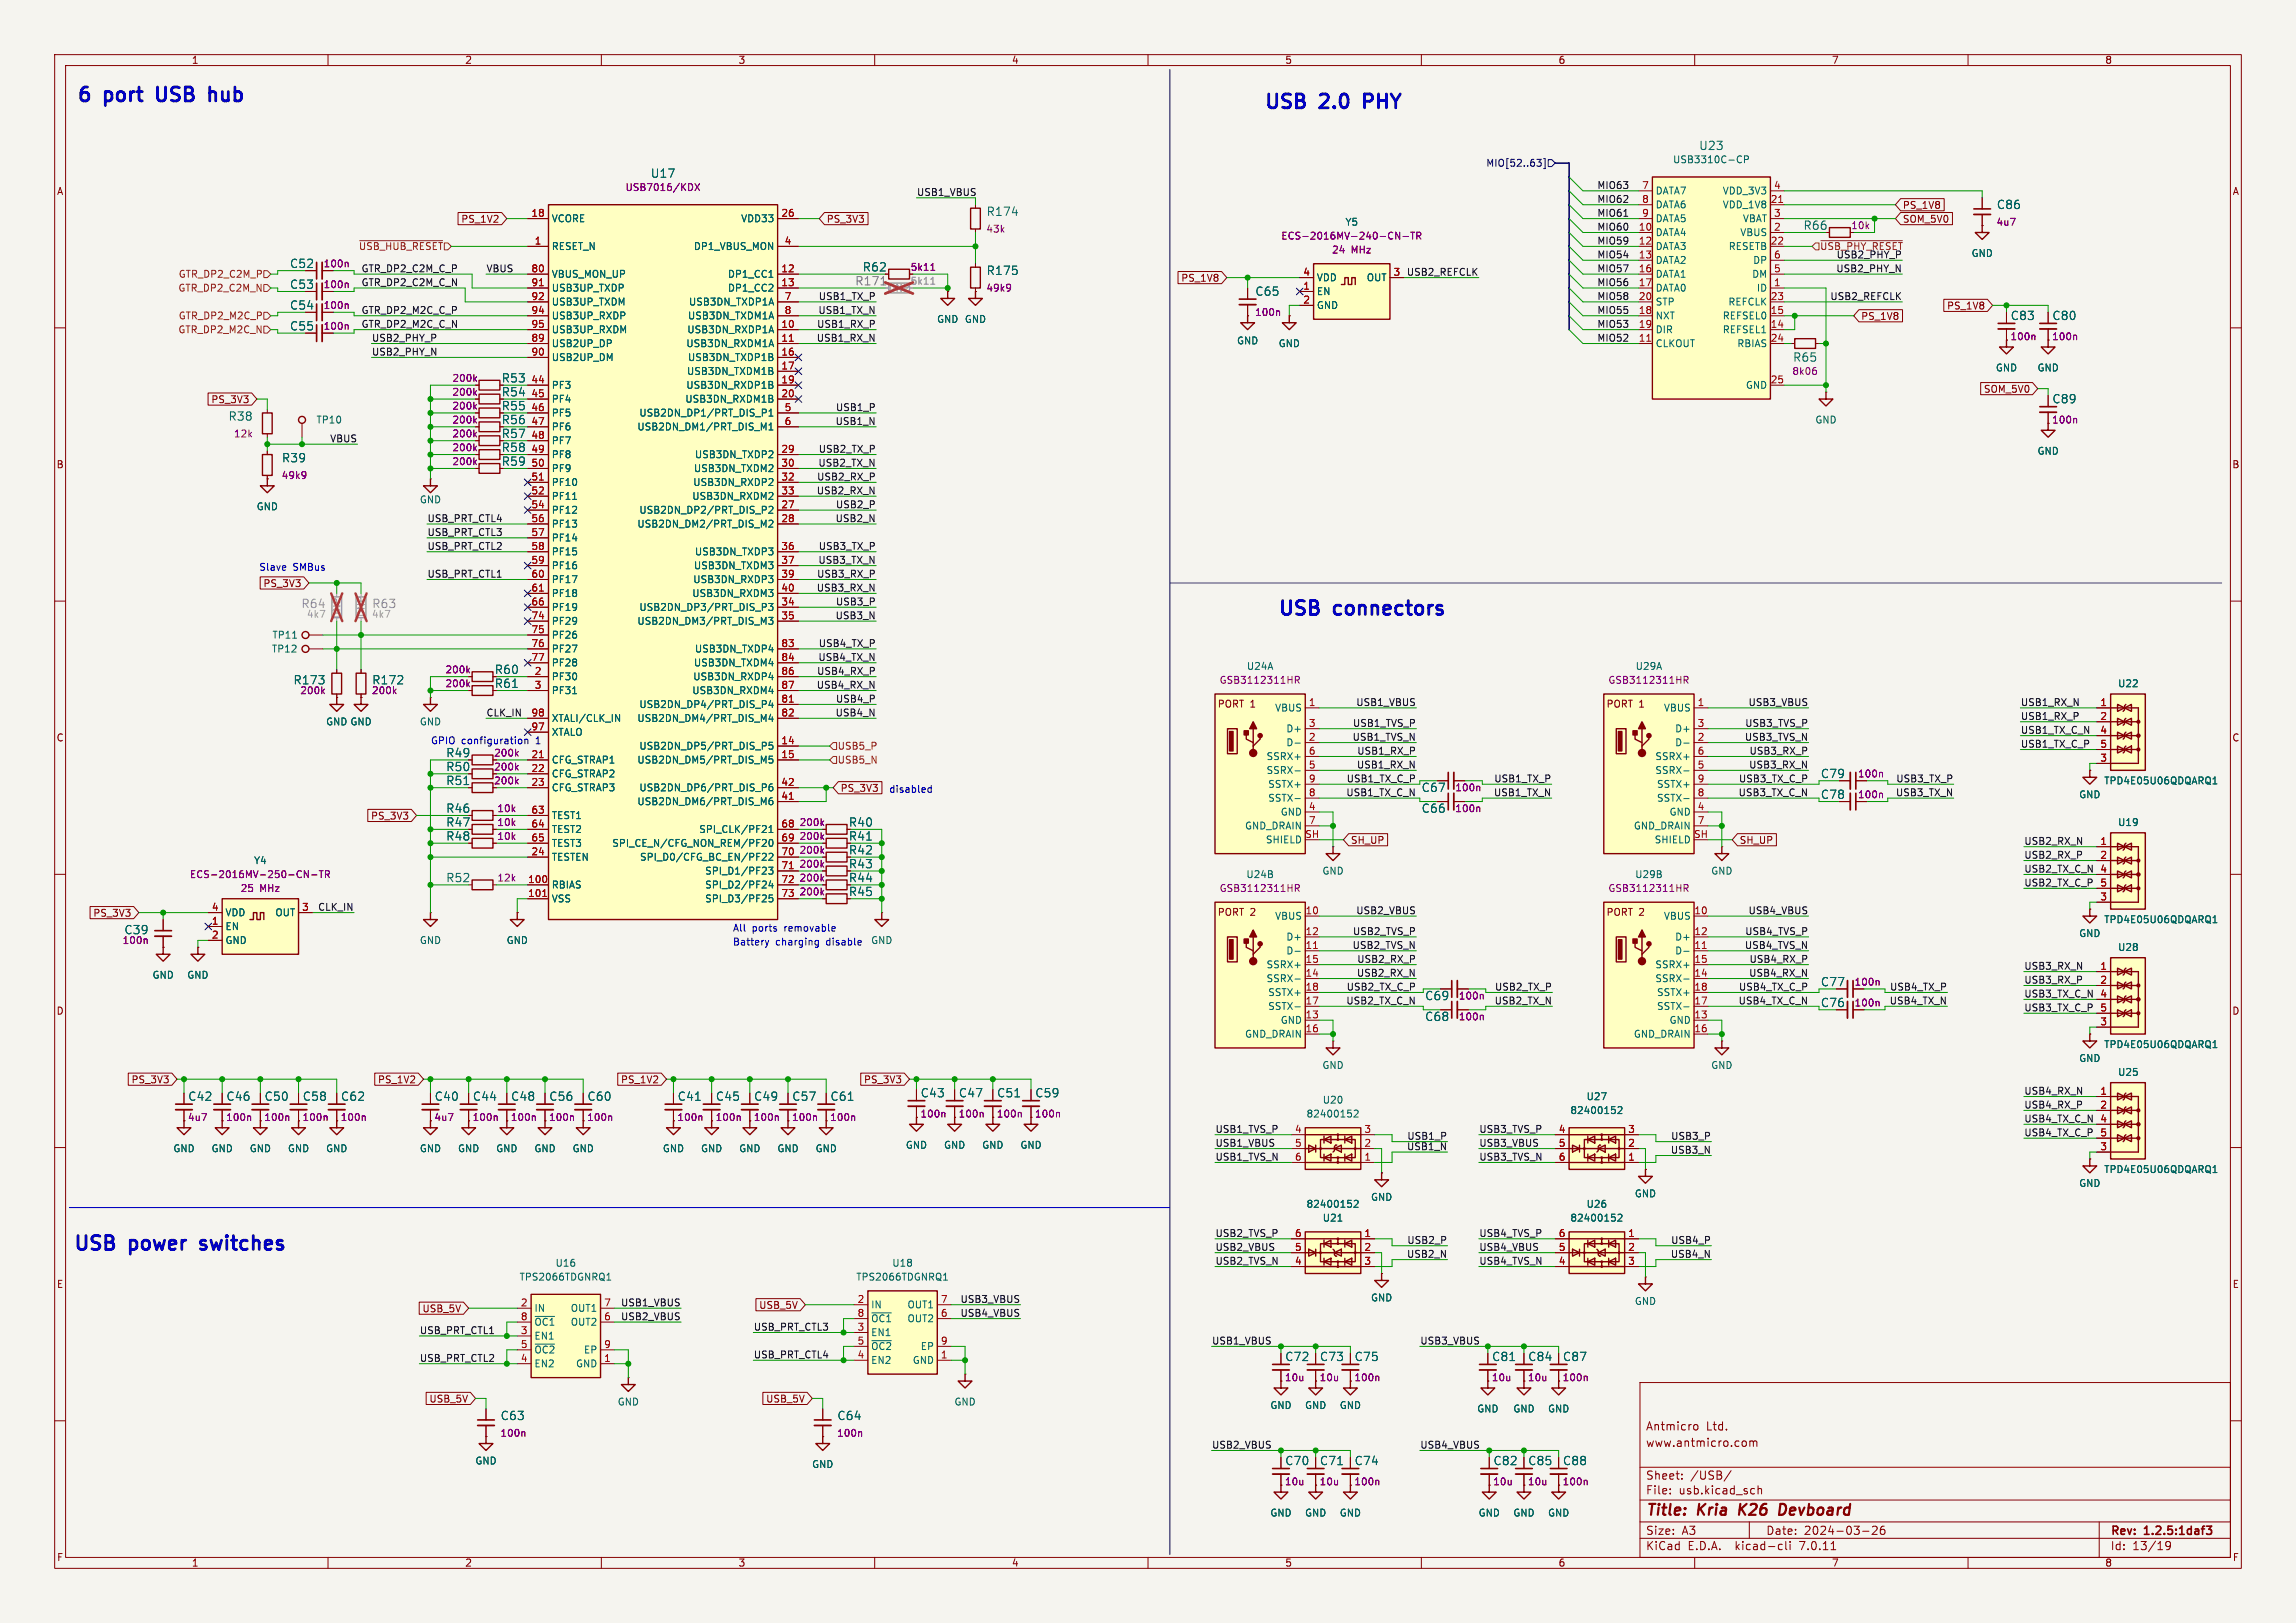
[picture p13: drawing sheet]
<svg xmlns="http://www.w3.org/2000/svg" width="420mm" height="297mm" viewBox="0 0 420 297" stroke-linecap="round" stroke-linejoin="round" font-family="sans-serif">
<defs><g id="words">
<g font-size="3.5" fill="#0000c2">
<text x="14" y="18.8">6</text>
<text x="19.3" y="18.8">port</text>
<text x="29.9" y="18.8">USB</text>
<text x="40.5" y="18.8">hub</text>
<text x="231.1" y="20.1">USB</text>
<text x="241.7" y="20.1">2.0</text>
<text x="250.7" y="20.1">PHY</text>
<text x="233.7" y="112.8">USB</text>
<text x="244.3" y="112.8">connectors</text>
<text x="13.3" y="229">USB</text>
<text x="23.9" y="229">power</text>
<text x="37.9" y="229">switches</text>
</g>
<g font-size="2.8" fill="#840000">
<text x="301" y="277.9">Title:</text>
<text x="310.6" y="277.9">Kria</text>
<text x="319" y="277.9">K26</text>
<text x="327.1" y="277.9">Devboard</text>
</g>
<g font-size="2.1" fill="#006464">
<text x="310.7" y="27.7">U23</text>
<text x="119" y="32.7">U17</text>
<text x="180.4" y="39.7">R174</text>
<text x="365.2" y="38.5">C86</text>
<text x="329.8" y="42.3">R66</text>
<text x="53" y="49.3">C52</text>
<text x="53" y="53.1">C53</text>
<text x="180.4" y="50.5">R175</text>
<text x="53" y="56.9">C54</text>
<text x="229.5" y="54.3">C65</text>
<text x="367.7" y="58.8">C83</text>
<text x="375.3" y="58.8">C80</text>
<text x="53" y="60.7">C55</text>
<text x="91.7" y="70.2">R53</text>
<text x="327.9" y="66.4">R65</text>
<text x="41.7" y="77.2">R38</text>
<text x="91.7" y="72.7">R54</text>
<text x="375.3" y="74">C89</text>
<text x="91.7" y="80.4">R57</text>
<text x="91.7" y="82.9">R58</text>
<text x="51.5" y="84.8">R39</text>
<text x="53.6" y="125.5">R173</text>
<text x="68" y="125.5">R172</text>
<text x="90.4" y="123.5">R60</text>
<text x="81.5" y="143.9">R51</text>
<text x="81.5" y="141.3">R50</text>
<text x="81.5" y="138.8">R49</text>
<text x="333" y="142.6">C79</text>
<text x="81.5" y="148.9">R46</text>
<text x="260" y="145.1">C67</text>
<text x="260" y="148.9">C66</text>
<text x="333" y="146.4">C78</text>
<text x="81.5" y="151.5">R47</text>
<text x="81.5" y="154">R48</text>
<text x="155.2" y="151.5">R40</text>
<text x="155.2" y="154">R41</text>
<text x="81.5" y="161.6">R52</text>
<text x="155.2" y="159.1">R43</text>
<text x="260.6" y="183.2">C69</text>
<text x="333" y="184.5">C76</text>
<text x="333" y="180.7">C77</text>
<text x="260.6" y="187">C68</text>
<text x="34.3" y="201.7">C42</text>
<text x="41.3" y="201.7">C46</text>
<text x="48.3" y="201.7">C50</text>
<text x="55.3" y="201.7">C58</text>
<text x="62.3" y="201.7">C62</text>
<text x="79.4" y="201.7">C40</text>
<text x="86.4" y="201.7">C44</text>
<text x="93.4" y="201.7">C48</text>
<text x="100.4" y="201.7">C56</text>
<text x="107.4" y="201.7">C60</text>
<text x="123.9" y="201.7">C41</text>
<text x="130.9" y="201.7">C45</text>
<text x="137.9" y="201.7">C49</text>
<text x="144.8" y="201.7">C57</text>
<text x="151.8" y="201.7">C61</text>
<text x="168.3" y="201">C43</text>
<text x="175.3" y="201">C47</text>
<text x="182.3" y="201">C51</text>
<text x="189.3" y="201">C59</text>
<text x="235" y="249.3">C72</text>
<text x="241.4" y="249.3">C73</text>
<text x="247.7" y="249.3">C75</text>
<text x="272.9" y="249.3">C81</text>
<text x="279.5" y="249.3">C84</text>
<text x="285.8" y="249.3">C87</text>
<text x="91.5" y="260.1">C63</text>
<text x="153.1" y="260.1">C64</text>
<text x="235" y="268.3">C70</text>
<text x="241.4" y="268.3">C71</text>
<text x="247.7" y="268.3">C74</text>
<text x="273.1" y="268.3">C82</text>
<text x="279.5" y="268.3">C85</text>
<text x="285.8" y="268.3">C88</text>
</g>
<g font-size="2.1" fill="#939391">
<text x="156.4" y="52.4">R171</text>
<text x="157.7" y="49.9">R62</text>
<text x="55.1" y="111.5">R64</text>
<text x="68" y="111.5">R63</text>
</g>
<g font-size="2.1" fill="#840000">
<text x="91.7" y="77.8">R56</text>
<text x="91.7" y="75.3">R55</text>
<text x="91.7" y="85.4">R59</text>
<text x="90.4" y="126.1">R61</text>
<text x="155.2" y="161.6">R44</text>
<text x="155.2" y="156.6">R42</text>
<text x="155.2" y="164.2">R45</text>
<text x="301" y="262">Antmicro</text>
<text x="312.1" y="262">Ltd.</text>
<text x="301" y="265">www.antmicro.com</text>
<text x="301" y="273.7">File:</text>
<text x="301" y="271">Sheet:</text>
<text x="307.1" y="273.7">usb.kicad_sch</text>
<text x="309.2" y="271">/USB/</text>
<text x="301" y="281.1">Size:</text>
<text x="307.6" y="281.1">A3</text>
<text x="323" y="281.1">Date:</text>
<text x="330" y="281.1">2024-03-26</text>
<text x="386" y="281.3">Rev:</text>
<text x="392.4" y="281.3">1.2.5:1daf3</text>
<text x="301" y="283.9">KiCad</text>
<text x="308.7" y="283.9">E.D.A.</text>
<text x="317.6" y="283.9">kicad-cli</text>
<text x="329.5" y="283.9">7.0.11</text>
<text x="386" y="283.9">Id:</text>
<text x="390.1" y="283.9">13/19</text>
</g>
<text font-size="2.1" fill="#840084" x="22.7" y="171.2">C39</text>
<g font-size="1.8" fill="#840000">
<text x="35" y="11.9">1</text>
<text x="85" y="11.9">2</text>
<text x="135" y="11.9">3</text>
<text x="185" y="11.9">4</text>
<text x="235" y="11.9">5</text>
<text x="285" y="11.9">6</text>
<text x="335" y="11.9">7</text>
<text x="385" y="11.9">8</text>
<text x="10.3" y="35.9">A</text>
<text x="408.3" y="35.9">A</text>
<text x="84.3" y="41">PS_1V2</text>
<text x="151.1" y="41">PS_3V3</text>
<text x="348" y="41">SOM_5V0</text>
<text x="348" y="38.4">PS_1V8</text>
<text x="59.1" y="49.1">100n</text>
<text x="59.1" y="52.9">100n</text>
<text x="166.5" y="49.8">5k11</text>
<text x="216" y="51.8">PS_1V8</text>
<text x="59.1" y="56.7">100n</text>
<text x="340.4" y="58.7">PS_1V8</text>
<text x="356.1" y="56.8">PS_1V8</text>
<text x="59.1" y="60.6">100n</text>
<text x="38.6" y="74">PS_3V3</text>
<text x="362.8" y="72.1">SOM_5V0</text>
<text x="10.3" y="85.9">B</text>
<text x="408.2" y="85.9">B</text>
<text x="48.1" y="107.6">PS_3V3</text>
<text x="222.7" y="129.7">PORT 1</text>
<text x="293.8" y="129.7">PORT 1</text>
<text x="10.3" y="135.9">C</text>
<text x="408.2" y="135.9">C</text>
<text x="90.3" y="143.7">200k</text>
<text x="90.3" y="141.2">200k</text>
<text x="90.3" y="138.7">200k</text>
<text x="339.8" y="142.5">100n</text>
<text x="153.7" y="145.1">PS_3V3</text>
<text x="339.8" y="146.3">100n</text>
<text x="67.8" y="150.2">PS_3V3</text>
<text x="247" y="154.6">SH_UP</text>
<text x="318.1" y="154.6">SH_UP</text>
<text x="17" y="168">PS_3V3</text>
<text x="222.7" y="167.8">PORT 2</text>
<text x="293.8" y="167.8">PORT 2</text>
<text x="10.3" y="185.9">D</text>
<text x="339.1" y="184.4">100n</text>
<text x="339.1" y="180.6">100n</text>
<text x="408.2" y="185.9">D</text>
<text x="24" y="198.4">PS_3V3</text>
<text x="69" y="198.4">PS_1V2</text>
<text x="113.5" y="198.4">PS_1V2</text>
<text x="157.9" y="198.4">PS_3V3</text>
<text x="10.3" y="235.9">E</text>
<text x="138.8" y="239.7">USB_5V</text>
<text x="408.3" y="235.9">E</text>
<text x="77.2" y="240.3">USB_5V</text>
<text x="78.4" y="256.9">USB_5V</text>
<text x="140" y="256.9">USB_5V</text>
<text x="10.3" y="285.9">F</text>
<text x="35" y="286.9">1</text>
<text x="85" y="286.9">2</text>
<text x="135" y="286.9">3</text>
<text x="185" y="286.9">4</text>
<text x="235" y="286.9">5</text>
<text x="285" y="286.9">6</text>
<text x="335" y="286.9">7</text>
<text x="385" y="286.9">8</text>
<text x="408.3" y="285.9">F</text>
</g>
<g font-size="1.8" fill="#840084">
<text x="114.3" y="35.2">USB7016/KDX</text>
<text x="365.1" y="41.5">4u7</text>
<text x="180.3" y="42.8">43k</text>
<text x="234.3" y="44">ECS-2016MV-240-CN-TR</text>
<text x="243.6" y="46.6">24</text>
<text x="247.2" y="46.6">MHz</text>
<text x="338.5" y="42.1">10k</text>
<text x="180.3" y="53.6">49k9</text>
<text x="229.5" y="58">100n</text>
<text x="367.7" y="62.5">100n</text>
<text x="375.3" y="62.5">100n</text>
<text x="82.7" y="70.1">200k</text>
<text x="327.8" y="68.8">8k06</text>
<text x="82.7" y="77.7">200k</text>
<text x="82.7" y="72.6">200k</text>
<text x="82.7" y="75.2">200k</text>
<text x="375.3" y="77.7">100n</text>
<text x="42.7" y="80.2">12k</text>
<text x="82.7" y="80.2">200k</text>
<text x="82.7" y="82.8">200k</text>
<text x="51.4" y="87.9">49k9</text>
<text x="82.7" y="85.3">200k</text>
<text x="81.4" y="126">200k</text>
<text x="81.4" y="123.4">200k</text>
<text x="223" y="125.3">GSB3112311HR</text>
<text x="294.1" y="125.3">GSB3112311HR</text>
<text x="54.8" y="127.2">200k</text>
<text x="67.9" y="127.2">200k</text>
<text x="90.9" y="148.8">10k</text>
<text x="266.1" y="145">100n</text>
<text x="266.1" y="148.8">100n</text>
<text x="90.9" y="151.4">10k</text>
<text x="90.9" y="153.9">10k</text>
<text x="146.2" y="151.4">200k</text>
<text x="146.2" y="153.9">200k</text>
<text x="34.6" y="160.9">ECS-2016MV-250-CN-TR</text>
<text x="90.9" y="161.5">12k</text>
<text x="146.2" y="159">200k</text>
<text x="146.2" y="161.5">200k</text>
<text x="146.2" y="156.4">200k</text>
<text x="43.9" y="163.4">25</text>
<text x="47.5" y="163.4">MHz</text>
<text x="146.2" y="164.1">200k</text>
<text x="223" y="163.4">GSB3112311HR</text>
<text x="294.1" y="163.4">GSB3112311HR</text>
<text x="22.3" y="172.9">100n</text>
<text x="266.8" y="183.1">100n</text>
<text x="266.8" y="186.9">100n</text>
<text x="34.3" y="205.3">4u7</text>
<text x="41.3" y="205.3">100n</text>
<text x="48.3" y="205.3">100n</text>
<text x="55.2" y="205.3">100n</text>
<text x="62.2" y="205.3">100n</text>
<text x="79.4" y="205.3">4u7</text>
<text x="86.4" y="205.3">100n</text>
<text x="93.3" y="205.3">100n</text>
<text x="100.3" y="205.3">100n</text>
<text x="107.3" y="205.3">100n</text>
<text x="123.8" y="205.3">100n</text>
<text x="130.8" y="205.3">100n</text>
<text x="137.8" y="205.3">100n</text>
<text x="144.8" y="205.3">100n</text>
<text x="151.8" y="205.3">100n</text>
<text x="168.3" y="204.7">100n</text>
<text x="175.3" y="204.7">100n</text>
<text x="182.2" y="204.7">100n</text>
<text x="189.2" y="204.7">100n</text>
<text x="234.9" y="253">10u</text>
<text x="241.3" y="253">10u</text>
<text x="247.6" y="253">100n</text>
<text x="272.8" y="253">10u</text>
<text x="279.4" y="253">10u</text>
<text x="285.8" y="253">100n</text>
<text x="91.4" y="263.1">100n</text>
<text x="153" y="263.1">100n</text>
<text x="234.9" y="272">10u</text>
<text x="241.3" y="272">10u</text>
<text x="247.6" y="272">100n</text>
<text x="273" y="272">10u</text>
<text x="279.4" y="272">10u</text>
<text x="285.8" y="272">100n</text>
</g>
<g font-size="1.8" fill="#0f0f0f">
<text x="167.6" y="35.9">USB1_VBUS</text>
<text x="292.1" y="34.7">MIO63</text>
<text x="292.1" y="37.2">MIO62</text>
<text x="292.1" y="39.7">MIO61</text>
<text x="292.1" y="47.4">MIO54</text>
<text x="292.1" y="42.3">MIO60</text>
<text x="292.1" y="44.8">MIO59</text>
<text x="335.9" y="47.4">USB2_PHY_P</text>
<text x="66" y="49.9">GTR_DP2_C2M_C_P</text>
<text x="66" y="52.4">GTR_DP2_C2M_C_N</text>
<text x="88.9" y="49.9">VBUS</text>
<text x="257.2" y="50.5">USB2_REFCLK</text>
<text x="292.1" y="49.9">MIO57</text>
<text x="292.1" y="52.4">MIO56</text>
<text x="335.8" y="49.9">USB2_PHY_N</text>
<text x="66" y="57.5">GTR_DP2_M2C_C_P</text>
<text x="149.6" y="57.5">USB1_TX_N</text>
<text x="149.7" y="55">USB1_TX_P</text>
<text x="292.1" y="55">MIO58</text>
<text x="292.1" y="57.5">MIO55</text>
<text x="334.7" y="55">USB2_REFCLK</text>
<text x="66" y="60.1">GTR_DP2_M2C_C_N</text>
<text x="67.9" y="65.1">USB2_PHY_N</text>
<text x="67.9" y="62.6">USB2_PHY_P</text>
<text x="149.3" y="62.6">USB1_RX_N</text>
<text x="149.4" y="60.1">USB1_RX_P</text>
<text x="292.1" y="62.6">MIO52</text>
<text x="292.1" y="60.1">MIO53</text>
<text x="152.8" y="77.8">USB1_N</text>
<text x="152.8" y="75.3">USB1_P</text>
<text x="60.3" y="81">VBUS</text>
<text x="149.7" y="82.9">USB2_TX_P</text>
<text x="149.4" y="88">USB2_RX_P</text>
<text x="149.6" y="85.5">USB2_TX_N</text>
<text x="78.1" y="95.6">USB_PRT_CTL4</text>
<text x="149.3" y="90.5">USB2_RX_N</text>
<text x="152.8" y="95.6">USB2_N</text>
<text x="152.8" y="93.1">USB2_P</text>
<text x="78.1" y="98.2">USB_PRT_CTL3</text>
<text x="78.1" y="100.7">USB_PRT_CTL2</text>
<text x="149.7" y="100.7">USB3_TX_P</text>
<text x="78.1" y="105.8">USB_PRT_CTL1</text>
<text x="149.4" y="105.8">USB3_RX_P</text>
<text x="149.6" y="103.2">USB3_TX_N</text>
<text x="149.3" y="108.3">USB3_RX_N</text>
<text x="152.8" y="113.4">USB3_N</text>
<text x="152.8" y="110.9">USB3_P</text>
<text x="149.7" y="118.5">USB4_TX_P</text>
<text x="149.4" y="123.6">USB4_RX_P</text>
<text x="149.6" y="121">USB4_TX_N</text>
<text x="88.9" y="131.2">CLK_IN</text>
<text x="149.3" y="126.1">USB4_RX_N</text>
<text x="152.8" y="131.2">USB4_N</text>
<text x="152.8" y="128.6">USB4_P</text>
<text x="248" y="129.3">USB1_VBUS</text>
<text x="319.7" y="129.3">USB3_VBUS</text>
<text x="369.6" y="131.8">USB1_RX_P</text>
<text x="369.6" y="129.3">USB1_RX_N</text>
<text x="247.3" y="135.6">USB1_TVS_N</text>
<text x="247.4" y="133.1">USB1_TVS_P</text>
<text x="319.1" y="135.6">USB3_TVS_N</text>
<text x="319.1" y="133.1">USB3_TVS_P</text>
<text x="369.6" y="134.4">USB1_TX_C_N</text>
<text x="369.6" y="136.9">USB1_TX_C_P</text>
<text x="246.2" y="143.2">USB1_TX_C_P</text>
<text x="248.1" y="140.7">USB1_RX_N</text>
<text x="248.2" y="138.2">USB1_RX_P</text>
<text x="273.2" y="143.2">USB1_TX_P</text>
<text x="318" y="143.2">USB3_TX_C_P</text>
<text x="319.9" y="140.7">USB3_RX_N</text>
<text x="319.9" y="138.2">USB3_RX_P</text>
<text x="346.8" y="143.2">USB3_TX_P</text>
<text x="246.2" y="145.8">USB1_TX_C_N</text>
<text x="273.2" y="145.8">USB1_TX_N</text>
<text x="317.9" y="145.8">USB3_TX_C_N</text>
<text x="346.7" y="145.8">USB3_TX_N</text>
<text x="370.2" y="154.7">USB2_RX_N</text>
<text x="370.2" y="157.2">USB2_RX_P</text>
<text x="370.2" y="159.8">USB2_TX_C_N</text>
<text x="58.1" y="166.7">CLK_IN</text>
<text x="248" y="167.4">USB2_VBUS</text>
<text x="319.7" y="167.4">USB4_VBUS</text>
<text x="370.2" y="162.3">USB2_TX_C_P</text>
<text x="247.3" y="173.7">USB2_TVS_N</text>
<text x="247.4" y="171.2">USB2_TVS_P</text>
<text x="319.1" y="173.7">USB4_TVS_N</text>
<text x="319.1" y="171.2">USB4_TVS_P</text>
<text x="248.1" y="178.8">USB2_RX_N</text>
<text x="248.2" y="176.3">USB2_RX_P</text>
<text x="319.9" y="178.8">USB4_RX_N</text>
<text x="319.9" y="176.3">USB4_RX_P</text>
<text x="370.2" y="177.5">USB3_RX_N</text>
<text x="246.2" y="183.9">USB2_TX_C_N</text>
<text x="246.2" y="181.3">USB2_TX_C_P</text>
<text x="273.3" y="183.9">USB2_TX_N</text>
<text x="273.4" y="181.3">USB2_TX_P</text>
<text x="317.9" y="183.9">USB4_TX_C_N</text>
<text x="318" y="181.3">USB4_TX_C_P</text>
<text x="345.6" y="183.9">USB4_TX_N</text>
<text x="345.6" y="181.3">USB4_TX_P</text>
<text x="370.2" y="180.1">USB3_RX_P</text>
<text x="370.2" y="185.2">USB3_TX_C_P</text>
<text x="370.2" y="182.6">USB3_TX_C_N</text>
<text x="370.2" y="202.9">USB4_RX_P</text>
<text x="370.2" y="200.4">USB4_RX_N</text>
<text x="222.2" y="207.4">USB1_TVS_P</text>
<text x="222.2" y="209.9">USB1_VBUS</text>
<text x="257.3" y="208.7">USB1_P</text>
<text x="270.5" y="209.9">USB3_VBUS</text>
<text x="270.5" y="207.4">USB3_TVS_P</text>
<text x="305.6" y="208.7">USB3_P</text>
<text x="370.2" y="205.5">USB4_TX_C_N</text>
<text x="370.2" y="208">USB4_TX_C_P</text>
<text x="222.2" y="212.5">USB1_TVS_N</text>
<text x="257.3" y="210.6">USB1_N</text>
<text x="270.5" y="212.5">USB3_TVS_N</text>
<text x="305.5" y="211.2">USB3_N</text>
<text x="222.2" y="226.4">USB2_TVS_P</text>
<text x="257.3" y="227.7">USB2_P</text>
<text x="270.5" y="226.4">USB4_TVS_P</text>
<text x="305.6" y="227.7">USB4_P</text>
<text x="222.2" y="231.5">USB2_TVS_N</text>
<text x="222.2" y="229">USB2_VBUS</text>
<text x="257.3" y="230.2">USB2_N</text>
<text x="270.5" y="231.5">USB4_TVS_N</text>
<text x="270.5" y="229">USB4_VBUS</text>
<text x="305.5" y="230.2">USB4_N</text>
<text x="113.5" y="239.1">USB1_VBUS</text>
<text x="175.6" y="238.5">USB3_VBUS</text>
<text x="76.7" y="244.2">USB_PRT_CTL1</text>
<text x="113.5" y="241.7">USB2_VBUS</text>
<text x="137.8" y="243.6">USB_PRT_CTL3</text>
<text x="175.6" y="241">USB4_VBUS</text>
<text x="76.7" y="249.3">USB_PRT_CTL2</text>
<text x="137.8" y="248.7">USB_PRT_CTL4</text>
<text x="221.6" y="246.1">USB1_VBUS</text>
<text x="259.7" y="246.1">USB3_VBUS</text>
<text x="221.6" y="265.2">USB2_VBUS</text>
<text x="259.7" y="265.2">USB4_VBUS</text>
</g>
<text font-size="1.8" fill="#000084" x="271.8" y="30.7">MIO[52..63]</text>
<g font-size="1.8" fill="#a90000">
<text x="300.3" y="34.7">7</text>
<text x="324.4" y="34.7">4</text>
<text x="97.1" y="39.8">18</text>
<text x="142.8" y="39.8">26</text>
<text x="300.3" y="37.2">8</text>
<text x="300.3" y="39.8">9</text>
<text x="323.8" y="37.2">21</text>
<text x="324.4" y="39.8">3</text>
<text x="97.7" y="44.8">1</text>
<text x="143.4" y="44.8">4</text>
<text x="299.7" y="42.3">10</text>
<text x="299.7" y="44.8">12</text>
<text x="299.7" y="47.4">13</text>
<text x="323.8" y="44.8">22</text>
<text x="324.4" y="42.3">2</text>
<text x="324.4" y="47.4">6</text>
<text x="97.1" y="49.9">80</text>
<text x="97.1" y="52.5">91</text>
<text x="142.8" y="49.9">12</text>
<text x="142.8" y="52.5">13</text>
<text x="238.3" y="53.1">1</text>
<text x="238.3" y="50.5">4</text>
<text x="254.8" y="50.5">3</text>
<text x="299.7" y="49.9">16</text>
<text x="299.7" y="52.5">17</text>
<text x="324.4" y="52.5">1</text>
<text x="324.4" y="49.9">5</text>
<text x="97.1" y="55">92</text>
<text x="97.1" y="57.5">94</text>
<text x="143.4" y="55">7</text>
<text x="143.4" y="57.5">8</text>
<text x="238.3" y="55.6">2</text>
<text x="299.7" y="57.5">18</text>
<text x="299.7" y="55">20</text>
<text x="323.8" y="57.5">15</text>
<text x="323.8" y="55">23</text>
<text x="97.1" y="62.6">89</text>
<text x="97.1" y="65.2">90</text>
<text x="97.1" y="60.1">95</text>
<text x="142.8" y="60.1">10</text>
<text x="142.8" y="62.6">11</text>
<text x="142.8" y="65.2">16</text>
<text x="299.7" y="62.6">11</text>
<text x="299.7" y="60.1">19</text>
<text x="323.8" y="60.1">14</text>
<text x="323.8" y="62.6">24</text>
<text x="97.1" y="70.2">44</text>
<text x="142.8" y="67.7">17</text>
<text x="142.8" y="70.2">19</text>
<text x="323.8" y="70.2">25</text>
<text x="97.1" y="72.8">45</text>
<text x="97.1" y="75.3">46</text>
<text x="97.1" y="77.9">47</text>
<text x="142.8" y="72.8">20</text>
<text x="143.4" y="75.3">5</text>
<text x="143.4" y="77.9">6</text>
<text x="97.1" y="80.4">48</text>
<text x="97.1" y="82.9">49</text>
<text x="142.8" y="82.9">29</text>
<text x="97.1" y="85.5">50</text>
<text x="97.1" y="88">51</text>
<text x="142.8" y="85.5">30</text>
<text x="142.8" y="88">32</text>
<text x="97.1" y="90.6">52</text>
<text x="97.1" y="93.1">54</text>
<text x="97.1" y="95.6">56</text>
<text x="142.8" y="93.1">27</text>
<text x="142.8" y="95.6">28</text>
<text x="142.8" y="90.6">33</text>
<text x="97.1" y="98.2">57</text>
<text x="97.1" y="100.7">58</text>
<text x="142.8" y="100.7">36</text>
<text x="97.1" y="103.3">59</text>
<text x="97.1" y="105.8">60</text>
<text x="142.8" y="103.3">37</text>
<text x="142.8" y="105.8">39</text>
<text x="97.1" y="108.3">61</text>
<text x="97.1" y="110.9">66</text>
<text x="97.1" y="113.4">74</text>
<text x="142.8" y="110.9">34</text>
<text x="142.8" y="113.4">35</text>
<text x="142.8" y="108.3">40</text>
<text x="97.1" y="116">75</text>
<text x="97.1" y="118.5">76</text>
<text x="142.8" y="118.5">83</text>
<text x="97.1" y="121">77</text>
<text x="97.7" y="123.6">2</text>
<text x="142.8" y="121">84</text>
<text x="142.8" y="123.6">86</text>
<text x="97.1" y="131.2">98</text>
<text x="97.7" y="126.1">3</text>
<text x="142.8" y="128.7">81</text>
<text x="142.8" y="131.2">82</text>
<text x="142.8" y="126.1">87</text>
<text x="239.3" y="129.3">1</text>
<text x="310.4" y="129.3">1</text>
<text x="384.1" y="129.3">1</text>
<text x="384.1" y="131.8">2</text>
<text x="97.1" y="133.7">97</text>
<text x="142.8" y="136.3">14</text>
<text x="239.3" y="135.6">2</text>
<text x="239.3" y="133.1">3</text>
<text x="310.4" y="135.6">2</text>
<text x="310.4" y="133.1">3</text>
<text x="384.1" y="134.4">4</text>
<text x="384.1" y="136.9">5</text>
<text x="97.1" y="138.8">21</text>
<text x="97.1" y="141.4">22</text>
<text x="97.1" y="143.9">23</text>
<text x="142.8" y="138.8">15</text>
<text x="142.8" y="143.9">42</text>
<text x="239.3" y="140.7">5</text>
<text x="239.3" y="138.2">6</text>
<text x="239.3" y="143.3">9</text>
<text x="310.4" y="140.7">5</text>
<text x="310.4" y="138.2">6</text>
<text x="310.4" y="143.3">9</text>
<text x="384.1" y="139.4">3</text>
<text x="97.1" y="149">63</text>
<text x="142.8" y="146.4">41</text>
<text x="239.3" y="148.3">4</text>
<text x="239.3" y="145.8">8</text>
<text x="310.4" y="148.3">4</text>
<text x="310.4" y="145.8">8</text>
<text x="97.1" y="151.5">64</text>
<text x="97.1" y="154.1">65</text>
<text x="142.8" y="151.5">68</text>
<text x="142.8" y="154.1">69</text>
<text x="238.7" y="153.4">SH</text>
<text x="239.3" y="150.9">7</text>
<text x="309.8" y="153.4">SH</text>
<text x="310.4" y="150.9">7</text>
<text x="384.1" y="154.7">1</text>
<text x="96.5" y="161.7">100</text>
<text x="97.1" y="156.6">24</text>
<text x="142.8" y="156.6">70</text>
<text x="142.8" y="159.1">71</text>
<text x="142.8" y="161.7">72</text>
<text x="384.1" y="157.2">2</text>
<text x="384.1" y="159.8">4</text>
<text x="38.7" y="166.8">4</text>
<text x="55.2" y="166.8">3</text>
<text x="96.5" y="164.2">101</text>
<text x="142.8" y="164.2">73</text>
<text x="238.7" y="167.4">10</text>
<text x="309.8" y="167.4">10</text>
<text x="384.1" y="164.8">3</text>
<text x="384.1" y="162.3">5</text>
<text x="38.7" y="169.3">1</text>
<text x="38.7" y="171.8">2</text>
<text x="238.7" y="173.7">11</text>
<text x="238.7" y="171.2">12</text>
<text x="309.8" y="173.7">11</text>
<text x="309.8" y="171.2">12</text>
<text x="238.7" y="178.8">14</text>
<text x="238.7" y="176.3">15</text>
<text x="309.8" y="178.8">14</text>
<text x="309.8" y="176.3">15</text>
<text x="384.1" y="177.5">1</text>
<text x="238.7" y="183.9">17</text>
<text x="238.7" y="181.4">18</text>
<text x="309.8" y="183.9">17</text>
<text x="309.8" y="181.4">18</text>
<text x="384.1" y="180.1">2</text>
<text x="384.1" y="182.6">4</text>
<text x="384.1" y="185.2">5</text>
<text x="238.7" y="186.4">13</text>
<text x="238.7" y="189">16</text>
<text x="309.8" y="186.4">13</text>
<text x="309.8" y="189">16</text>
<text x="384.1" y="187.7">3</text>
<text x="384.1" y="200.4">1</text>
<text x="384.1" y="202.9">2</text>
<text x="236.8" y="207.4">4</text>
<text x="236.8" y="209.9">5</text>
<text x="249.5" y="209.9">2</text>
<text x="249.5" y="207.4">3</text>
<text x="285" y="207.4">4</text>
<text x="285" y="209.9">5</text>
<text x="297.7" y="209.9">2</text>
<text x="297.7" y="207.4">3</text>
<text x="384.1" y="205.5">4</text>
<text x="384.1" y="208">5</text>
<text x="236.8" y="212.5">6</text>
<text x="249.5" y="212.5">1</text>
<text x="285" y="212.5">6</text>
<text x="297.7" y="212.5">1</text>
<text x="384.1" y="210.6">3</text>
<text x="236.8" y="226.4">6</text>
<text x="249.5" y="226.4">1</text>
<text x="285" y="226.4">6</text>
<text x="297.7" y="226.4">1</text>
<text x="236.8" y="231.5">4</text>
<text x="236.8" y="229">5</text>
<text x="249.5" y="229">2</text>
<text x="249.5" y="231.5">3</text>
<text x="285" y="231.5">4</text>
<text x="285" y="229">5</text>
<text x="297.7" y="229">2</text>
<text x="297.7" y="231.5">3</text>
<text x="95.2" y="239.1">2</text>
<text x="110.4" y="239.1">7</text>
<text x="156.8" y="238.5">2</text>
<text x="172" y="238.5">7</text>
<text x="95.2" y="244.2">3</text>
<text x="95.2" y="241.7">8</text>
<text x="110.4" y="241.7">6</text>
<text x="156.8" y="243.6">3</text>
<text x="156.8" y="241">8</text>
<text x="172" y="241">6</text>
<text x="95.2" y="249.3">4</text>
<text x="95.2" y="246.8">5</text>
<text x="110.4" y="249.3">1</text>
<text x="110.4" y="246.8">9</text>
<text x="156.8" y="248.7">4</text>
<text x="156.8" y="246.1">5</text>
<text x="172" y="248.7">1</text>
<text x="172" y="246.1">9</text>
</g>
<g font-size="1.8" fill="#006464">
<text x="302.8" y="35.8">DATA7</text>
<text x="305.9" y="30.1">USB3310C-CP</text>
<text x="315" y="35.8">VDD_3V3</text>
<text x="100.8" y="40.9">VCORE</text>
<text x="135.5" y="40.9">VDD33</text>
<text x="246" y="41.5">Y5</text>
<text x="302.8" y="38.3">DATA6</text>
<text x="302.8" y="40.9">DATA5</text>
<text x="315" y="38.3">VDD_1V8</text>
<text x="318.7" y="40.9">VBAT</text>
<text x="100.8" y="45.9">RESET_N</text>
<text x="126.8" y="45.9">DP1_VBUS_MON</text>
<text x="302.8" y="43.4">DATA4</text>
<text x="302.8" y="45.9">DATA3</text>
<text x="316.1" y="45.9">RESETB</text>
<text x="318.2" y="43.4">VBUS</text>
<text x="360.5" y="47.2">GND</text>
<text x="100.8" y="51">VBUS_MON_UP</text>
<text x="100.8" y="53.6">USB3UP_TXDP</text>
<text x="133.1" y="51">DP1_CC1</text>
<text x="133.1" y="53.6">DP1_CC2</text>
<text x="240.8" y="51.7">VDD</text>
<text x="249.9" y="51.7">OUT</text>
<text x="302.8" y="48.5">DATA2</text>
<text x="302.8" y="51">DATA1</text>
<text x="302.8" y="53.6">DATA0</text>
<text x="320.4" y="51">DM</text>
<text x="320.6" y="48.5">DP</text>
<text x="321.3" y="53.6">ID</text>
<text x="100.8" y="56.1">USB3UP_TXDM</text>
<text x="100.8" y="58.6">USB3UP_RXDP</text>
<text x="125.7" y="58.6">USB3DN_TXDM1A</text>
<text x="125.9" y="56.1">USB3DN_TXDP1A</text>
<text x="171.3" y="59.3">GND GND</text>
<text x="240.8" y="54.2">EN</text>
<text x="240.8" y="56.7">GND</text>
<text x="302.8" y="58.6">NXT</text>
<text x="302.8" y="56.1">STP</text>
<text x="315" y="58.6">REFSEL0</text>
<text x="316.1" y="56.1">REFCLK</text>
<text x="100.8" y="63.7">USB2UP_DP</text>
<text x="100.8" y="61.2">USB3UP_RXDM</text>
<text x="125.4" y="63.7">USB3DN_RXDM1A</text>
<text x="125.6" y="61.2">USB3DN_RXDP1A</text>
<text x="226.2" y="63.2">GND</text>
<text x="233.8" y="63.7">GND</text>
<text x="302.8" y="63.7">CLKOUT</text>
<text x="302.8" y="61.2">DIR</text>
<text x="315" y="61.2">REFSEL1</text>
<text x="317.7" y="63.7">RBIAS</text>
<text x="100.8" y="71.3">PF3</text>
<text x="100.8" y="66.3">USB2UP_DM</text>
<text x="125.4" y="71.3">USB3DN_RXDP1B</text>
<text x="125.6" y="68.8">USB3DN_TXDM1B</text>
<text x="125.7" y="66.3">USB3DN_TXDP1B</text>
<text x="319.3" y="71.3">GND</text>
<text x="365" y="68.2">GND</text>
<text x="372.6" y="68.2">GND</text>
<text x="57.8" y="77.7">TP10</text>
<text x="100.8" y="73.9">PF4</text>
<text x="100.8" y="76.4">PF5</text>
<text x="116.9" y="76.4">USB2DN_DP1/PRT_DIS_P1</text>
<text x="125.3" y="73.9">USB3DN_RXDM1B</text>
<text x="332" y="77.7">GND</text>
<text x="100.8" y="79">PF6</text>
<text x="100.8" y="81.5">PF7</text>
<text x="116.5" y="79">USB2DN_DM1/PRT_DIS_M1</text>
<text x="372.6" y="83.4">GND</text>
<text x="100.8" y="84">PF8</text>
<text x="100.8" y="86.6">PF9</text>
<text x="100.8" y="89.1">PF10</text>
<text x="126.7" y="89.1">USB3DN_RXDP2</text>
<text x="126.8" y="86.6">USB3DN_TXDM2</text>
<text x="127" y="84">USB3DN_TXDP2</text>
<text x="46.9" y="93.6">GND</text>
<text x="76.7" y="92.3">GND</text>
<text x="100.8" y="91.7">PF11</text>
<text x="100.8" y="94.2">PF12</text>
<text x="116.9" y="94.2">USB2DN_DP2/PRT_DIS_P2</text>
<text x="126.5" y="91.7">USB3DN_RXDM2</text>
<text x="100.8" y="96.7">PF13</text>
<text x="100.8" y="99.3">PF14</text>
<text x="100.8" y="101.8">PF15</text>
<text x="116.5" y="96.7">USB2DN_DM2/PRT_DIS_M2</text>
<text x="127" y="101.8">USB3DN_TXDP3</text>
<text x="100.8" y="104.4">PF16</text>
<text x="100.8" y="106.9">PF17</text>
<text x="126.7" y="106.9">USB3DN_RXDP3</text>
<text x="126.8" y="104.4">USB3DN_TXDM3</text>
<text x="100.8" y="109.4">PF18</text>
<text x="100.8" y="112">PF19</text>
<text x="116.9" y="112">USB2DN_DP3/PRT_DIS_P3</text>
<text x="126.5" y="109.4">USB3DN_RXDM3</text>
<text x="49.6" y="119.6">TP12</text>
<text x="49.7" y="117.1">TP11</text>
<text x="100.8" y="114.5">PF29</text>
<text x="100.8" y="117.1">PF26</text>
<text x="100.8" y="119.6">PF27</text>
<text x="116.5" y="114.5">USB2DN_DM3/PRT_DIS_M3</text>
<text x="127" y="119.6">USB3DN_TXDP4</text>
<text x="100.8" y="124.7">PF30</text>
<text x="100.8" y="122.1">PF28</text>
<text x="126.7" y="124.7">USB3DN_RXDP4</text>
<text x="126.8" y="122.1">USB3DN_TXDM4</text>
<text x="228" y="122.8">U24A</text>
<text x="299.1" y="122.8">U29A</text>
<text x="387.3" y="126">U22</text>
<text x="100.8" y="127.2">PF31</text>
<text x="116.9" y="129.8">USB2DN_DP4/PRT_DIS_P4</text>
<text x="126.5" y="127.2">USB3DN_RXDM4</text>
<text x="233.2" y="130.4">VBUS</text>
<text x="304.3" y="130.4">VBUS</text>
<text x="59.6" y="132.9">GND GND</text>
<text x="76.7" y="132.9">GND</text>
<text x="100.8" y="134.8">XTALO</text>
<text x="100.8" y="132.3">XTALI/CLK_IN</text>
<text x="116.5" y="132.3">USB2DN_DM4/PRT_DIS_M4</text>
<text x="116.9" y="137.4">USB2DN_DP5/PRT_DIS_P5</text>
<text x="235.2" y="136.8">D-</text>
<text x="235.2" y="134.2">D+</text>
<text x="306.3" y="136.8">D-</text>
<text x="306.3" y="134.2">D+</text>
<text x="100.8" y="139.9">CFG_STRAP1</text>
<text x="100.8" y="142.5">CFG_STRAP2</text>
<text x="116.5" y="139.9">USB2DN_DM5/PRT_DIS_M5</text>
<text x="231.6" y="141.8">SSRX-</text>
<text x="231.6" y="139.3">SSRX+</text>
<text x="302.7" y="141.8">SSRX-</text>
<text x="302.7" y="139.3">SSRX+</text>
<text x="384.8" y="143.7">TPD4E05U06QDQARQ1</text>
<text x="100.8" y="145">CFG_STRAP3</text>
<text x="116.5" y="147.5">USB2DN_DM6/PRT_DIS_M6</text>
<text x="116.9" y="145">USB2DN_DP6/PRT_DIS_P6</text>
<text x="231.9" y="146.9">SSTX-</text>
<text x="231.9" y="144.4">SSTX+</text>
<text x="234.2" y="149.5">GND</text>
<text x="303" y="146.9">SSTX-</text>
<text x="303" y="144.4">SSTX+</text>
<text x="305.3" y="149.5">GND</text>
<text x="380.2" y="146.3">GND</text>
<text x="100.8" y="150.1">TEST1</text>
<text x="100.8" y="152.6">TEST2</text>
<text x="100.8" y="155.2">TEST3</text>
<text x="111.9" y="155.2">SPI_CE_N/CFG_NON_REM/PF20</text>
<text x="127.8" y="152.6">SPI_CLK/PF21</text>
<text x="227.6" y="152">GND_DRAIN</text>
<text x="231.5" y="154.5">SHIELD</text>
<text x="298.8" y="152">GND_DRAIN</text>
<text x="302.6" y="154.5">SHIELD</text>
<text x="387.3" y="151.4">U19</text>
<text x="46.4" y="158.3">Y4</text>
<text x="100.8" y="157.7">TESTEN</text>
<text x="117" y="157.7">SPI_D0/CFG_BC_EN/PF22</text>
<text x="128.9" y="160.2">SPI_D1/PF23</text>
<text x="227.9" y="160.9">U24B</text>
<text x="241.8" y="160.2">GND</text>
<text x="299" y="160.9">U29B</text>
<text x="312.9" y="160.2">GND</text>
<text x="41.1" y="167.9">VDD</text>
<text x="50.3" y="167.9">OUT</text>
<text x="100.8" y="162.8">RBIAS</text>
<text x="100.8" y="165.3">VSS</text>
<text x="128.9" y="162.8">SPI_D2/PF24</text>
<text x="128.9" y="165.3">SPI_D3/PF25</text>
<text x="41.1" y="170.4">EN</text>
<text x="41.1" y="172.9">GND</text>
<text x="76.7" y="172.9">GND</text>
<text x="92.6" y="172.9">GND</text>
<text x="159.3" y="172.9">GND</text>
<text x="233.2" y="168.5">VBUS</text>
<text x="235.2" y="172.3">D+</text>
<text x="304.3" y="168.5">VBUS</text>
<text x="306.3" y="172.3">D+</text>
<text x="380.2" y="171.7">GND</text>
<text x="384.8" y="169.1">TPD4E05U06QDQARQ1</text>
<text x="27.8" y="179.3">GND</text>
<text x="34.2" y="179.3">GND</text>
<text x="231.6" y="179.9">SSRX-</text>
<text x="231.6" y="177.4">SSRX+</text>
<text x="235.2" y="174.9">D-</text>
<text x="302.7" y="179.9">SSRX-</text>
<text x="302.7" y="177.4">SSRX+</text>
<text x="306.3" y="174.9">D-</text>
<text x="387.3" y="174.2">U28</text>
<text x="231.9" y="185">SSTX-</text>
<text x="231.9" y="182.5">SSTX+</text>
<text x="303" y="185">SSTX-</text>
<text x="303" y="182.5">SSTX+</text>
<text x="227.6" y="190.1">GND_DRAIN</text>
<text x="234.2" y="187.6">GND</text>
<text x="298.8" y="190.1">GND_DRAIN</text>
<text x="305.3" y="187.6">GND</text>
<text x="384.8" y="192">TPD4E05U06QDQARQ1</text>
<text x="241.8" y="195.8">GND</text>
<text x="312.9" y="195.8">GND</text>
<text x="380.2" y="194.5">GND</text>
<text x="387.3" y="197.1">U25</text>
<text x="241.9" y="202.2">U20</text>
<text x="290.1" y="201.5">U27</text>
<text x="238.9" y="204.7">82400152</text>
<text x="287.2" y="204.1">82400152</text>
<text x="31.6" y="211">GND</text>
<text x="38.6" y="211">GND</text>
<text x="45.6" y="211">GND</text>
<text x="52.6" y="211">GND</text>
<text x="59.6" y="211">GND</text>
<text x="76.7" y="211">GND</text>
<text x="83.7" y="211">GND</text>
<text x="90.7" y="211">GND</text>
<text x="97.7" y="211">GND</text>
<text x="104.6" y="211">GND</text>
<text x="121.2" y="211">GND</text>
<text x="128.1" y="211">GND</text>
<text x="135.1" y="211">GND</text>
<text x="142.1" y="211">GND</text>
<text x="149.1" y="211">GND</text>
<text x="165.6" y="210.4">GND</text>
<text x="172.6" y="210.4">GND</text>
<text x="179.6" y="210.4">GND</text>
<text x="186.6" y="210.4">GND</text>
<text x="384.8" y="214.9">TPD4E05U06QDQARQ1</text>
<text x="238.9" y="221.2">82400152</text>
<text x="250.7" y="219.9">GND</text>
<text x="290.1" y="221.2">U26</text>
<text x="299" y="219.3">GND</text>
<text x="380.2" y="217.4">GND</text>
<text x="241.9" y="223.7">U21</text>
<text x="287.2" y="223.7">82400152</text>
<text x="101.5" y="232">U16</text>
<text x="163.1" y="232">U18</text>
<text x="94.9" y="234.5">TPS2066TDGNRQ1</text>
<text x="156.5" y="234.5">TPS2066TDGNRQ1</text>
<text x="159.3" y="239.6">IN</text>
<text x="165.9" y="239.6">OUT1</text>
<text x="250.7" y="238.4">GND</text>
<text x="299" y="239">GND</text>
<text x="97.7" y="240.3">IN</text>
<text x="97.7" y="245.3">EN1</text>
<text x="97.7" y="242.8">~{OC1} OUT2</text>
<text x="104.3" y="240.3">OUT1</text>
<text x="159.3" y="244.7">EN1</text>
<text x="159.3" y="242.2">~{OC1} OUT2</text>
<text x="97.7" y="250.4">EN2</text>
<text x="97.7" y="247.9">~{OC2}</text>
<text x="105.3" y="250.4">GND</text>
<text x="106.7" y="247.9">EP</text>
<text x="159.3" y="249.8">EN2</text>
<text x="159.3" y="247.2">~{OC2}</text>
<text x="166.9" y="249.8">GND</text>
<text x="168.3" y="247.2">EP</text>
<text x="112.9" y="257.4">GND</text>
<text x="174.5" y="257.4">GND</text>
<text x="232.3" y="258">GND</text>
<text x="238.6" y="258">GND</text>
<text x="245" y="258">GND</text>
<text x="270.1" y="258.7">GND</text>
<text x="276.7" y="258.7">GND</text>
<text x="283.1" y="258.7">GND</text>
<text x="86.9" y="268.2">GND</text>
<text x="148.5" y="268.8">GND</text>
<text x="232.3" y="277.7">GND</text>
<text x="238.6" y="277.7">GND</text>
<text x="245" y="277.7">GND</text>
<text x="270.4" y="277.7">GND</text>
<text x="276.7" y="277.7">GND</text>
<text x="283.1" y="277.7">GND</text>
</g>
<g font-size="1.8" fill="#725600">
<text x="65.6" y="45.9">~{USB_HUB_RESET}</text>
<text x="332.8" y="45.9">~{USB_PHY_RESET}</text>
<text x="32.5" y="53.6">GTR_DP2_C2M_N</text>
<text x="32.6" y="51">GTR_DP2_C2M_P</text>
<text x="32.6" y="58.6">GTR_DP2_M2C_P</text>
<text x="32.5" y="61.2">GTR_DP2_M2C_N</text>
<text x="153.1" y="137.4">USB5_P</text>
<text x="153.1" y="139.9">USB5_N</text>
</g>
<g font-size="1.8" fill="#9c9b98">
<text x="162.4" y="53.6">DNP</text>
<text x="166.5" y="52.3">5k11</text>
<text x="56" y="113.3">4k7</text>
<text x="62.5" y="113.3" transform="rotate(-90 62.5 113.3)">DNP</text>
<text x="66.9" y="113" transform="rotate(-90 66.9 113)">DNP</text>
<text x="67.9" y="113.3">4k7</text>
</g>
<g font-size="1.8" fill="#0000c2">
<text x="47.3" y="104.5">Slave</text>
<text x="53.6" y="104.5">SMBus</text>
<text x="78.7" y="136.3">GPIO configuration</text>
<text x="98.1" y="136.3">1</text>
<text x="162.6" y="145.2">disabled</text>
<text x="134" y="170.6">All</text>
<text x="134" y="173.1">Battery</text>
<text x="137.6" y="170.6">ports</text>
<text x="141.9" y="173.1">charging</text>
<text x="143.6" y="170.6">removable</text>
<text x="151.3" y="173.1">disable</text>
</g>
</g></defs>
<path d="M0 0h420v297h-420z" fill="#f5f4ef" stroke="#f5f4ef" stroke-width=".18"/>
<g fill="none" stroke="#840000" stroke-width=".18">
<path d="M10 10h400v277h-400zM12 12h396v273h-396zM60 10v2M110 10v2M160 10v2M210 10v2M260 10v2M310 10v2M360 10v2M178.4 37.5v.6M10 60h2M178.4 41.9v.6"/>
<path d="M228.2 57.8h.1M228.2 52.7v2M228.2 55.8v2M235.8 57.8h.1M374.6 57.2v2M408 60h2M334 71.8h.1M374.6 77.5h.1M374.6 60.2v2M374.6 72.4v2M374.6 75.4v2.1M10 110h2"/>
<path d="M408 110h2M10 160h2M408 160h2M10 210h2M408 210h2M10 260h2M300 253h108v32h-108zM408 260h2M300 278.5h108M300 274.5h108M300 268.5h108M305.5 273.2v.2"/>
<path d="M305.5 272.5v.1M307.7 270.5v.2M307.7 269.8v.1M309.9 260.8l.4-.1 .3 .3v.4l-.2 .2-.3 .1-.2-.2M316.7 269.1l-1.3 1.9M319.2 263.7l.2 .3v.4l-.2 .3M320 278.5v3M320.1 263.8l.4-.1 .2 .2M320.1 263.7v1M320.7 263.9l.2-.2 .4 .1 .1 .9M320.7 263.9v.8M320.8 272.4l.1 .1"/>
<path d="M320.9 273.3l-.1 .1M321.6 271.9v1.5M321.6 272.5l.2-.1 .4 .1v.9M342.5 279.4l.6-.1 .2 .1 .1 .3-1 1.1h1M344.7 279.3a.59 .59 0 0 0-.8 .6v.6l.2 .2 .4 .1 .2-.2 .1-.5-.1-.2h-.5l-.3 .2M384 278.5v6.5M60 285v2M110 285v2M160 285v2M210 285v2M260 285v2M300 281.5h108"/>
<path d="M310 285v2M325.6 282.6l.4 .1M326 283.5l-.4 .1M326.7 282.1v1.3l.2 .2M327.4 282.1v.1M327.4 282.6v1M334.9 283.6h.9M340.7 280.2h1.2M360 285v2M397 282.7l-.3 .3h-.3l-.2-.3 .1-.5 .4-.1 .2 .1a.99 .99 0 0 1-.3 1.4h-.3"/>
</g>
<path d="M226.7 54.7h3M373.1 59.2h3.1M373.1 74.4h3.1M403.6 279.3h.9l-.5 .6 .5 .1v.6l-.2 .2-.6-.1" fill="none" stroke="#840000" stroke-width=".3"/>
<path d="M318.3 275.2l-.2 2M319.5 275.2l-1.3 1.1M326.4 275.3l-.7-.1-.3 2h.5l.5-.3" fill="none" stroke="#840000" stroke-width=".4"/>
<path d="M177.5 38.1h1.8v3.8h-1.8zM228.2 57.8v1.3h1.3l-1.3 1.2-1.3-1.2h1.3M235.8 57.8v1.3h1.3l-1.3 1.2-1.2-1.2h1.2M334 71.8v1.2h1.3l-1.3 1.3-1.3-1.3h1.3M374.6 77.5v1.2h1.3l-1.3 1.3-1.2-1.3h1.2" fill="none" stroke="#840000" stroke-width=".25"/>
<path d="M226.7 55.8h3M373.1 75.4h3.1M373.1 60.2h3.1" fill="none" stroke="#840000" stroke-width=".33"/>
<path d="M233.9 56.9l.2 .2v.6M379.7 76.6l.2 .1v.7M379.7 61.3l.2 .2v.7" fill="none" stroke="#840084" stroke-width=".18"/>
<path d="M246 50.8h.6v1.3h.7v-1.3h.6v1.3h-2.5h.6z" fill="#ffffc2"/>
<g fill="#ffffc2" stroke="#ffffc2" stroke-width=".18">
<path d="M240.3 48.3h14v10.1h-14z"/>
<path d="M302.3 32.4h21.5v40.6h-21.5z"/>
<path d="M100.3 37.5h41.9v130.8h-41.9z"/>
</g>
<g fill="none" stroke="#840000" stroke-width=".25">
<path d="M100.3 37.5h41.9v130.8h-41.9zM302.3 32.4h21.5v40.6h-21.5zM162.6 49.3h3.8v1.8h-3.8zM173.4 53.3v1.3h1.2l-1.2 1.3-1.3-1.3h1.3M177.5 48.9h1.8v3.8h-1.8zM178.4 53.3v1.3h1.3l-1.3 1.3-1.2-1.3h1.2M240.3 48.3h14v10.1h-14zM245.4 52.1h.6v-1.3h.6v1.3h.7v-1.3h.6v1.3M334.6 41.7h3.9v1.7h-3.9zM362.6 41.3v1.2h1.3l-1.3 1.3-1.3-1.3h1.3M328.3 62h3.8v1.8h-3.8zM367 62.2v1.3h1.3l-1.3 1.3-1.2-1.3h1.2"/>
<path d="M61.6 127.6v1.3h-1.3l1.3 1.3 1.3-1.3h-1.3M66 127.6v1.3h-1.2l1.2 1.3 1.3-1.3h-1.3M78.7 127.6v1.3h-1.2l1.2 1.3 1.3-1.3h-1.3M86.4 138.2h3.8v1.8h-3.8zM86.4 143.3h3.8v1.7h-3.8zM86.4 148.3h3.8v1.8h-3.8zM86.4 140.7h3.8v1.8h-3.8zM86.4 150.9h3.8v1.8h-3.8zM86.4 153.4h3.8v1.8h-3.8zM151.1 158.5h3.8v1.8h-3.8zM151.1 150.9h3.8v1.8h-3.8zM151.1 153.4h3.8v1.8h-3.8z"/>
<path d="M151.1 156h3.8v1.7h-3.8zM243.8 154.9v1.3h-1.2l1.2 1.3 1.3-1.3h-1.3M78.7 167v1.3h1.3l-1.3 1.2-1.2-1.2h1.2M86.4 161h3.8v1.8h-3.8zM94.6 167v1.3h1.3l-1.3 1.2-1.3-1.2h1.3M151.1 161h3.8v1.8h-3.8zM151.1 163.6h3.8v1.8h-3.8zM382.3 166.4v1.2h1.2l-1.2 1.3-1.3-1.3h1.3M243.8 190.5v1.3h-1.2l1.2 1.2 1.3-1.2h-1.3M54.6 205.1v1.3h1.3l-1.3 1.2-1.3-1.2h1.3M61.6 205.1v1.3h1.3l-1.3 1.2-1.3-1.2h1.3M78.7 205.1v1.3h1.3l-1.3 1.2-1.2-1.2h1.2"/>
<path d="M85.7 205.1v1.3h1.3l-1.3 1.2-1.2-1.2h1.2M92.7 205.1v1.3h1.3l-1.3 1.2-1.3-1.2h1.3M382.3 212.1v1.3h1.2l-1.2 1.2-1.3-1.2h1.3M234.3 252.7v1.3h1.3l-1.3 1.3-1.3-1.3h1.3M240.7 252.7v1.3h1.2l-1.2 1.3-1.3-1.3h1.3M247 252.7v1.3h1.3l-1.3 1.3-1.3-1.3h1.3M272.2 252.7v1.3h1.2l-1.2 1.3-1.3-1.3h1.3M278.8 252.7v1.3h1.2l-1.2 1.3-1.3-1.3h1.3M285.1 252.7v1.3h1.3l-1.3 1.3-1.3-1.3h1.3M234.3 271.8v1.2h1.3l-1.3 1.3-1.3-1.3h1.3M240.7 271.8v1.2h1.2l-1.2 1.3-1.3-1.3h1.3M247 271.8v1.2h1.3l-1.3 1.3-1.3-1.3h1.3"/>
<path d="M272.4 271.8v1.2h1.3l-1.3 1.3-1.3-1.3h1.3M278.8 271.8v1.2h1.2l-1.2 1.3-1.3-1.3h1.3M285.1 271.8v1.2h1.3l-1.3 1.3-1.3-1.3h1.3"/>
</g>
<g fill="none" stroke="#840000" stroke-width=".18">
<path d="M299.7 37.5h2.6M299.7 34.9h2.6M323.8 37.5h2.6M323.8 34.9h2.6M362.6 36.2v2M362.6 39.2v2.1M96.5 52.7h3.8M96.5 45.1h3.8M96.5 57.8h3.8M96.5 50.2h3.8M96.5 55.2h3.8M96.5 40h3.8"/>
<path d="M142.2 52.7h3.8M142.2 45.1h3.8M142.2 57.8h3.8M142.2 50.2h3.8M142.2 55.2h3.8M142.2 40h3.8M161.9 50.2h.7M173.4 53.3h.1M178.4 53.3h.1M178.4 48.3v.6M178.4 52.7v.6M237.7 53.3h2.6"/>
<path d="M237.7 55.9h2.6M237.7 50.8h2.6M254.3 50.8h2.5M299.7 52.7h2.6M299.7 42.5h2.6M299.7 45.1h2.6M299.7 47.6h2.6M299.7 57.8h2.6M299.7 50.2h2.6M299.7 55.2h2.6M299.7 40h2.6M323.8 52.7h2.6"/>
<path d="M323.8 42.5h2.6M323.8 45.1h2.6M323.8 47.6h2.6M323.8 57.8h2.6M323.8 50.2h2.6M323.8 55.2h2.6M323.8 40h2.6M334 42.5h.6M362.6 41.3h.1M367 57.2v2M96.5 62.9h3.8M96.5 60.3h3.8"/>
<path d="M96.5 70.5h3.8M96.5 65.4h3.8M96.5 73h3.8M96.5 75.6h3.8M96.5 78.1h3.8M142.2 62.9h3.8M142.2 60.3h3.8M142.2 70.5h3.8M142.2 65.4h3.8M142.2 67.9h3.8M142.2 73h3.8M142.2 75.6h3.8"/>
<path d="M142.2 78.1h3.8M299.7 62.9h2.6M299.7 60.3h2.6M323.8 62.9h2.6M323.8 60.3h2.6M323.8 70.5h2.6M327.7 62.9h.6M332.1 62.9h.6M367 62.2h.1M367 60.2v2M96.5 93.3h3.8M96.5 95.9h3.8"/>
<path d="M96.5 83.2h3.8M96.5 85.7h3.8M96.5 88.3h3.8M96.5 90.8h3.8M96.5 80.6h3.8M96.5 98.4h3.8M142.2 93.3h3.8M142.2 95.9h3.8M142.2 83.2h3.8M142.2 85.7h3.8M142.2 88.3h3.8M142.2 90.8h3.8"/>
<path d="M96.5 111.1h3.8M96.5 113.7h3.8M96.5 101h3.8M96.5 103.5h3.8M96.5 106h3.8M96.5 108.6h3.8M96.5 116.2h3.8M96.5 118.7h3.8M142.2 111.1h3.8M142.2 113.7h3.8M142.2 101h3.8M142.2 103.5h3.8"/>
<path d="M142.2 106h3.8M142.2 108.6h3.8M142.2 118.7h3.8M61.6 127.6h.1M66 127.6h.1M78.7 127.6h.1M85.7 139.1h.7M96.5 139.1h3.8M96.5 123.8h3.8M96.5 126.4h3.8M96.5 121.3h3.8M96.5 131.4h3.8"/>
<path d="M96.5 134h3.8M142.2 139.1h3.8M142.2 136.5h3.8M142.2 123.8h3.8M142.2 126.4h3.8M142.2 121.3h3.8M142.2 128.9h3.8M142.2 131.4h3.8M85.7 151.8h.7M85.7 144.1h.7M85.7 149.2h.7M85.7 141.6h.7"/>
<path d="M85.7 154.3h.7M90.2 151.8h.6M90.2 149.2h.6M90.2 154.3h.6M96.5 151.8h3.8M96.5 144.1h3.8M96.5 149.2h3.8M96.5 141.6h3.8M96.5 154.3h3.8M96.5 156.8h3.8M142.2 159.4h3.8M142.2 151.8h3.8"/>
<path d="M142.2 144.1h3.8M142.2 154.3h3.8M142.2 156.8h3.8M142.2 146.7h3.8M150.5 159.4h.6M150.5 151.8h.6M150.5 154.3h.6M150.5 156.8h.6M243.8 154.9h.1M78.7 167h.1M85.7 161.9h.7M90.2 161.9h.6"/>
<path d="M94.6 167h.1M96.5 161.9h3.8M96.5 164.5h3.8M142.2 161.9h3.8M142.2 164.5h3.8M150.5 161.9h.6M150.5 164.5h.6M382.3 166.4h.1M243.8 190.5h.1M54.6 205.1h.1M54.6 200v2.1M54.6 203.1v2"/>
<path d="M61.6 205.1h.1M61.6 200v2.1M61.6 203.1v2M78.7 205.1h.1M78.7 200v2.1M78.7 203.1v2M85.7 205.1h.1M85.7 200v2.1M85.7 203.1v2M92.7 205.1h.1M92.7 200v2.1M92.7 203.1v2"/>
<path d="M382.3 212.1h.1M234.3 252.7h.1M234.3 247.6v2.1M234.3 250.7v2M240.7 252.7h.1M240.7 247.6v2.1M240.7 250.7v2M247 252.7h.1M247 247.6v2.1M247 250.7v2M272.2 252.7h.1M272.2 247.6v2.1"/>
<path d="M272.2 250.7v2M278.8 252.7h.1M278.8 247.6v2.1M278.8 250.7v2M285.1 252.7h.1M285.1 247.6v2.1M285.1 250.7v2M234.3 271.8h.1M234.3 266.7v2M234.3 269.7v2.1M240.7 271.8h.1M240.7 266.7v2"/>
<path d="M240.7 269.7v2.1M247 271.8h.1M247 266.7v2M247 269.7v2.1M272.4 271.8h.1M272.4 266.7v2M272.4 269.7v2.1M278.8 271.8h.1M278.8 266.7v2M278.8 269.7v2.1M285.1 271.8h.1M285.1 266.7v2"/>
<path d="M285.1 269.7v2.1"/>
</g>
<g fill="none" stroke="#840084" stroke-width=".18">
<path d="M126.6 33.8l.1 .3-.1 .6M127.1 33.6l.9 1.3M128 33.6l-.9 1.3M170.3 49.5h.7M170.5 48.4l.1-.2v1.3M184.6 52l.3 .3v.4l-.2 .5M184.9 52.6l-.3 .2M256 42.5v1.3l-.7-1.3v1.3M256.6 43.3h1M258 42.5h.8M258.4 42.5v1.3M259.2 43.2l.6-.1 .1-.2-.1-.3-.6-.1v1.3"/>
<path d="M259.5 43.2l.4 .6M331.9 67.3h.3M332 67.7l.3 .3v.3l-.3 .2M372.1 61.3l.1 .2v.7M94.4 137.9l.4 .5M94.8 137.5l-.5 .5M94.4 143l.4 .5M94.4 140.4l.4 .5M94.8 142.6l-.5 .5M94.8 140.1l-.5 .5M150.3 158.2l.4 .5M150.3 150.6l.4 .5"/>
<path d="M150.3 153.1l.4 .5M150.3 155.7l.4 .5M150.7 157.8l-.5 .5M150.7 150.2l-.5 .5M150.7 152.8l-.5 .5M150.7 155.3l-.5 .5M150.3 160.8l.4 .4M150.3 163.3l.4 .5M150.7 160.4l-.5 .5M150.7 162.9l-.5 .5M59.6 204.2l.2 .2v.6M66.6 204.2l.2 .2v.6"/>
<path d="M90.8 204.2l.1 .2v.6M97.7 204.2l.2 .2v.6M252 251.8l.2 .2v.7M290.1 251.8l.2 .2v.7M252 270.9l.2 .2v.6M290.1 270.9l.2 .2v.6"/>
</g>
<g fill="none" stroke="#840000" stroke-width=".3">
<path d="M361.1 38.2h3M365.5 59.2h3.1M53.1 202.1h3M60.1 202.1h3M77.2 202.1h3.1M84.2 202.1h3M91.2 202.1h3M232.8 249.7h3M239.1 249.7h3.1M245.5 249.7h3M270.6 249.7h3.1M277.2 249.7h3.1"/>
<path d="M283.6 249.7h3M232.8 268.7h3M239.1 268.7h3.1M245.5 268.7h3M270.9 268.7h3M277.2 268.7h3.1M283.6 268.7h3"/>
</g>
<g fill="none" stroke="#840000" stroke-width=".33">
<path d="M361.1 39.2h3M365.5 60.2h3.1M53.1 203.1h3M60.1 203.1h3M77.2 203.1h3.1M84.2 203.1h3M91.2 203.1h3M232.8 250.7h3M239.1 250.7h3.1M245.5 250.7h3M270.6 250.7h3.1M277.2 250.7h3.1"/>
<path d="M283.6 250.7h3M232.8 269.7h3M239.1 269.7h3.1M245.5 269.7h3M270.9 269.7h3M277.2 269.7h3.1M283.6 269.7h3"/>
</g>
<path d="M325.4 37h.7M98.7 52.3h.7M144.4 62.4h.7M301.2 62.4h.8M98.7 87.8h.7M98.7 108.2h.7M98.7 138.6h.7M144.4 128.5h.7M144.4 146.3h.7M144.4 159h.7M99.3 164h.7" fill="none" stroke="#a90000" stroke-width=".18"/>
<g fill="none" stroke="#006464" stroke-width=".18">
<path d="M318.3 28.5l.3 .1M318.6 29.7l-.3 .1M319.1 29.2l.6-.1 .1-.2v-.3l-.7-.1v1.3M140.7 50.7h.7M141.1 59.6l.4 1.3M139.5 74.9h.4l.3 .2-.1 .4h-.6M139.7 78.3l.4-.9v1.3M140.7 76.1h.7M140.7 75.2l.3-.3v1.2M140.7 77.8l.3-.4v1.3M140.7 78.7h.7M141.1 70.4l.3 .2-.1 .3-.2 .2"/>
<path d="M141.2 69.9l.1 .1-.1 .3M141.3 65.4v.5M141.3 73.1v.4M104.7 91.4h.8M140.1 92.7l.1 .2-.1 .4M140.7 92.8l.4-.1 .3 .3-.8 .9h.8M140.7 95.3l.4-.1 .3 .4-.8 .9h.8M141.3 87.6l.1 .2-.1 .3-.7 .7h.8M140.1 110.5l.1 .2-.1 .3M140.6 110.4h.8l-.4 .5 .3 .1v.6l-.2 .1-.5-.1M140.6 113h.8l-.4 .5 .3 .1v.5l-.2 .1-.5-.1M140.6 105.4h.8l-.4 .4"/>
<path d="M140.7 118.9h.8M141.3 105.9l.1 .2-.1 .5M104.7 126.9h.8M112.6 130.8l.7 1.2v-1.2M140.1 135.9l.1 .2-.1 .3M140.1 128.3v.5M140.7 124h.8M140.7 126.5h.8M141 128.2l-.3 .9h.8M141 130.7l-.3 .9h.8M141.3 128.6v.9M141.3 131.2v.8"/>
<path d="M141.3 135.8h-.6v.6l.1-.1 .5 .1 .1 .2-.1 .4-.2 .1-.4-.1M141.3 138.4h-.6v.6l.1-.1h.5l.1 .2-.1 .4-.2 .1-.4-.1M139.5 156.3l.4-.1 .3 .3-.8 .9h.8M139.6 153.6l.5 .1 .1 .3-.8 .9h.8M140.1 143.5l.1 .2-.1 .4M140.1 151.1l.1 .2-.1 .3-.7 .7h.8M140.6 158.7h.8l-.4 .5 .3 .1v.5l-.2 .2-.5-.2M140.7 156.3l.4-.1 .3 .3-.8 .9h.8M140.7 151.4l.3-.3v1.2M140.7 152.3h.7M140.8 153.7l.2-.1a.68 .68 0 0 1 .4 .6 .68 .68 0 0 1-.4 .7l-.3-.5zM141.3 143.5h-.4a.86 .86 0 0 0 0 1.2l.4-.1 .1-.4-.3-.3-.3 .1-.1 .2"/>
<path d="M141.3 146l-.4 .1a.86 .86 0 0 0 0 1.2l.4-.2 .1-.4-.3-.2h-.3l-.1 .2M141 161.2l-.3 .9h.8M141.3 161.7v.8M141.3 163.8h-.6v.6l.1-.1h.5l.1 .2-.1 .4-.2 .1-.4-.1"/>
</g>
<path d="M162.6 51.8h3.8v1.8h-3.8z" fill="none" stroke="#9c9b98" stroke-width=".25"/>
<path d="M161.9 52.7h.7M170.3 52h.7M170.5 50.9l.1-.2v1.3" fill="none" stroke="#9c9b98" stroke-width=".18"/>
<path d="M161.2 52.1h.8" fill="none" stroke="#939391" stroke-width=".18"/>
<path d="M161.9 51.7l5.1 2M167 51.7l-5.1 2" fill="none" stroke="#eb3a3d" stroke-width=".46"/>
<path d="M238.8 231.8h10.1M238.8 226.7h10.1" fill="none" stroke="#ffffc2" stroke-width=".18"/>
<path d="M247.9 229.2h1z" fill="#ffffc2"/>
<path d="M241.6 229.2h6.3" fill="none" stroke="#ffffc2" stroke-width=".18"/>
<g fill="#ffffc2">
<path d="M246 230.3v1.2z"/>
<path d="M246 226.9v1.3z"/>
<path d="M244.7 230.9v.7z"/>
<path d="M244.7 226.7v.9z"/>
<path d="M242.2 230.3v1.2z"/>
<path d="M242.2 226.9v1.3z"/>
</g>
<path d="M238.8 229.2h2.8" fill="none" stroke="#ffffc2" stroke-width=".18"/>
<g fill="#ffffc2">
<path d="M240.7 228.6v1.3z"/>
<path d="M246 230.9l1.3-.6v1.2z"/>
<path d="M246 227.6l1.3-.7v1.3z"/>
<path d="M244.1 229.2l1.3-.6v1.3z"/>
<path d="M243.8 228.6l.3 .3v.7l.2 .3z"/>
<path d="M242.2 230.9l1.3-.6v1.2z"/>
<path d="M242.2 227.6l1.3-.7v1.3z"/>
<path d="M239.4 228.6l1.3 .6-1.3 .7z"/>
</g>
<g fill="#ffffc2" stroke="#ffffc2" stroke-width=".18">
<path d="M238.8 225.4h10.1v7.6h-10.1z"/>
<path d="M241.6 227.6h6.3v3.3h-6.3z"/>
<circle cx="247.9" cy="229.2" r=".13"/>
<circle cx="244.7" cy="231.8" r=".13"/>
<circle cx="244.7" cy="230.9" r=".13"/>
<circle cx="244.7" cy="227.6" r=".13"/>
<circle cx="244.7" cy="226.7" r=".13"/>
<circle cx="241.6" cy="229.2" r=".13"/>
</g>
<g fill="none" stroke="#840000" stroke-width=".25">
<path d="M238.8 225.4h10.1v7.6h-10.1zM238.8 231.8h10.1M238.8 226.7h10.1M238.8 229.2h10.1M239.4 228.6l1.3 .6-1.3 .7zM240.7 228.6v1.3M241.6 227.6h6.3v3.3h-6.3zM242.2 230.9l1.3-.6v1.2zM242.2 227.6l1.3-.7v1.3zM242.2 226.9v1.3M242.2 230.3v1.2M243.8 228.6l.3 .3v.7l.2 .3"/>
<path d="M244.1 229.2l1.3-.6v1.3zM244.3 229.9h.1M244.7 226.7v.9M244.7 230.9v.7M246 230.9l1.3-.6v1.2zM246 227.6l1.3-.7v1.3zM246 226.9v1.3M246 230.3v1.2"/>
<circle cx="241.6" cy="229.2" r=".13"/>
<circle cx="244.7" cy="230.9" r=".13"/>
<circle cx="244.7" cy="226.7" r=".13"/>
<circle cx="244.7" cy="227.6" r=".13"/>
<circle cx="244.7" cy="231.8" r=".13"/>
<circle cx="247.9" cy="229.2" r=".13"/>
</g>
<path d="M236.2 226.7h2.6M236.2 229.2h2.6M236.2 231.8h2.6M248.9 226.7h2.6M248.9 229.2h2.6M248.9 231.8h2.6" fill="none" stroke="#840000" stroke-width=".18"/>
<path d="M247.7 219.8l.5-.1 .2 .3-.8 .9h.8M244.7 223.5h.8" fill="none" stroke="#006464" stroke-width=".18"/>
<path d="M238.8 207.6h10.1M238.8 212.7h10.1" fill="none" stroke="#ffffc2" stroke-width=".18"/>
<path d="M247.9 210.2h1z" fill="#ffffc2"/>
<path d="M241.6 210.2h6.3" fill="none" stroke="#ffffc2" stroke-width=".18"/>
<g fill="#ffffc2">
<path d="M246 207.9v1.3z"/>
<path d="M246 211.2v1.3z"/>
<path d="M244.7 207.8v.7z"/>
<path d="M244.7 211.8v.9z"/>
<path d="M242.2 207.9v1.3z"/>
<path d="M242.2 211.2v1.3z"/>
</g>
<path d="M238.8 210.2h2.8" fill="none" stroke="#ffffc2" stroke-width=".18"/>
<g fill="#ffffc2">
<path d="M240.7 209.6v1.2z"/>
<path d="M246 208.5l1.3-.6v1.3z"/>
<path d="M246 211.8l1.3-.6v1.3z"/>
<path d="M244.1 210.2l1.3-.6v1.2z"/>
<path d="M244.3 209.6l-.2 .2v.8l-.3 .2z"/>
<path d="M242.2 208.5l1.3-.6v1.3z"/>
<path d="M242.2 211.8l1.3-.6v1.3z"/>
<path d="M239.4 209.6l1.3 .6-1.3 .6z"/>
</g>
<g fill="#ffffc2" stroke="#ffffc2" stroke-width=".18">
<path d="M238.8 206.4h10.1v7.6h-10.1z"/>
<path d="M241.6 208.5h6.3v3.3h-6.3z"/>
<path d="M222.2 127h16.6v29.2h-16.6z"/>
<path d="M224.5 133.4h1.8v4.5h-1.8z"/>
<circle cx="247.9" cy="210.2" r=".13"/>
<circle cx="244.7" cy="207.6" r=".13"/>
<circle cx="244.7" cy="208.5" r=".13"/>
<circle cx="244.7" cy="211.8" r=".13"/>
<circle cx="244.7" cy="212.7" r=".13"/>
<circle cx="241.6" cy="210.2" r=".13"/>
</g>
<g fill="none" stroke="#840000" stroke-width=".25">
<path d="M238.8 206.4h10.1v7.6h-10.1zM238.8 207.6h10.1M238.8 212.7h10.1M238.8 210.2h10.1M239.4 209.6l1.3 .6-1.3 .6zM240.7 209.6v1.2M241.6 208.5h6.3v3.3h-6.3zM242.2 208.5l1.3-.6v1.3zM242.2 211.8l1.3-.6v1.3zM242.2 207.9v1.3M242.2 211.2v1.3M244.1 210.2l1.3-.6v1.2z"/>
<path d="M244.3 209.6h.1M244.3 209.6l-.2 .2v.8l-.3 .2M244.7 207.8v.7M244.7 211.8v.9M246 208.5l1.3-.6v1.3zM246 211.8l1.3-.6v1.3zM246 207.9v1.3M246 211.2v1.3"/>
<circle cx="241.6" cy="210.2" r=".13"/>
<circle cx="244.7" cy="211.8" r=".13"/>
<circle cx="244.7" cy="208.5" r=".13"/>
<circle cx="244.7" cy="212.7" r=".13"/>
<circle cx="244.7" cy="207.6" r=".13"/>
<circle cx="247.9" cy="210.2" r=".13"/>
</g>
<path d="M262.9 142.9h2M262.9 146.7h2M265.9 142.9h2.1M265.9 146.7h2.1M236.2 212.7h2.6M236.2 210.2h2.6M236.2 207.6h2.6M248.9 212.7h2.6M248.9 210.2h2.6M248.9 207.6h2.6" fill="none" stroke="#840000" stroke-width=".18"/>
<path d="M247.7 203.3l.5-.2 .2 .4-.8 .9h.8" fill="none" stroke="#006464" stroke-width=".18"/>
<path d="M264.9 141.4v3M264.9 145.2v3" fill="none" stroke="#840000" stroke-width=".3"/>
<path d="M265.9 141.4v3M265.9 145.2v3" fill="none" stroke="#840000" stroke-width=".33"/>
<path d="M270.5 143.9l.2 .2v.6M270.5 147.7l.2 .2v.6" fill="none" stroke="#840084" stroke-width=".18"/>
<path d="M229.2 133.4v2.5" fill="none" stroke="#ffffc2" stroke-width=".18"/>
<g fill="#ffffc2">
<path d="M230.5 134.6l-1.3 2.6v-.7l1.3-1.2z"/>
<path d="M228 134l1.2 2.5v-.6l-1.2-.6z"/>
</g>
<path d="M222.2 127h16.6v29.2h-16.6zM224.5 133.4h1.8v4.5h-1.8zM228 134v1.3l1.2 .6v.6M229.2 133.4v2.5M230.5 134.6v.7l-1.3 1.2v.7" fill="none" stroke="#840000" stroke-width=".25"/>
<g fill="#840000" stroke="#840000" stroke-width=".25">
<path d="M224.9 133.9h.7v3.5h-.7z"/>
<path d="M227.6 133.7h.7v.8h-.7z"/>
<path d="M229.2 132.1l.7 1.3h-1.3z"/>
<circle cx="229.2" cy="137.8" r=".63"/>
<circle cx="230.5" cy="134.6" r=".38"/>
</g>
<path d="M238.8 129.5h2.5M238.8 135.9h2.5M238.8 133.4h2.5M238.8 138.4h2.5M238.8 148.6h2.5M238.8 141h2.5M238.8 151.1h2.5M238.8 146.1h2.5M238.8 143.5h2.5" fill="none" stroke="#840000" stroke-width=".18"/>
<path d="M236.9 136h.9M236.9 141.1h.9M236.9 146.1h.9" fill="none" stroke="#006464" stroke-width=".18"/>
<path d="M236.9 124.4h.7l.1-.2-.1-.3-.7-.1v1.2M237.2 124.4l.5 .6" fill="none" stroke="#840084" stroke-width=".18"/>
<g fill="#ffffc2" stroke="#ffffc2" stroke-width=".18">
<path d="M222.2 165.1h16.6v26.7h-16.6z"/>
<path d="M224.5 171.5h1.8v4.5h-1.8z"/>
</g>
<path d="M229.2 171.5v2.5" fill="none" stroke="#ffffc2" stroke-width=".18"/>
<g fill="#ffffc2">
<path d="M230.5 172.7l-1.3 2.6v-.7l1.3-1.2z"/>
<path d="M228 172.1l1.2 2.5v-.6l-1.2-.6z"/>
</g>
<path d="M222.2 165.1h16.6v26.7h-16.6zM224.5 171.5h1.8v4.5h-1.8zM228 172.1v1.3l1.2 .6v.6M229.2 171.5v2.5M230.5 172.7v.7l-1.3 1.2v.7" fill="none" stroke="#840000" stroke-width=".25"/>
<g fill="#840000" stroke="#840000" stroke-width=".25">
<path d="M224.9 172h.7v3.5h-.7z"/>
<path d="M227.6 171.8h.7v.8h-.7z"/>
<path d="M229.2 170.2l.7 1.3h-1.3z"/>
<circle cx="229.2" cy="175.9" r=".63"/>
<circle cx="230.5" cy="172.7" r=".38"/>
</g>
<path d="M238.8 167.6h2.5M238.8 174h2.5M238.8 171.5h2.5M238.8 179.1h2.5M238.8 176.5h2.5M238.8 186.7h2.5M238.8 189.2h2.5M238.8 184.2h2.5M238.8 181.6h2.5" fill="none" stroke="#840000" stroke-width=".18"/>
<path d="M236.9 174.1h.9M236.9 179.2h.9M236.9 184.2h.9" fill="none" stroke="#006464" stroke-width=".18"/>
<path d="M240.3 173.6h.7" fill="none" stroke="#a90000" stroke-width=".18"/>
<path d="M236.9 162.5h.7l.1-.2-.1-.3-.7-.1v1.2M237.2 162.5l.5 .6" fill="none" stroke="#840084" stroke-width=".18"/>
<path d="M386.1 208.3h5.1M386.1 205.7h5.1M386.1 203.2h5.1M386.1 200.7h5.1v10.1h-5.1" fill="none" stroke="#ffffc2" stroke-width=".18"/>
<g fill="#ffffc2">
<path d="M388.6 207.9l.3-.3-.5 1.3 .2-.2z"/>
<path d="M388.9 205.1l-.3 .3v.7l-.2 .3z"/>
<path d="M388.6 202.8l.3-.2-.5 1.2 .2-.2z"/>
<path d="M388.6 200.3l.3-.3-.5 1.3 .2-.3z"/>
<path d="M387.3 207.6l1.3 .7-1.3 .6z"/>
<path d="M387.3 205.1l1.3 .6-1.3 .7z"/>
<path d="M388.6 205.7l1.3-.6v1.3z"/>
<path d="M387.3 202.6l1.3 .6-1.3 .6z"/>
<path d="M388.6 203.2l1.3-.6v1.2z"/>
<path d="M387.3 200l1.3 .7-1.3 .6z"/>
<path d="M388.6 200.7l1.3-.7v1.3z"/>
<path d="M388.6 208.3l1.3-.7v1.3z"/>
</g>
<g fill="#ffffc2" stroke="#ffffc2" stroke-width=".18">
<path d="M386.1 198.1h6.3v14h-6.3z"/>
<circle cx="391.2" cy="208.3" r=".25"/>
<circle cx="391.2" cy="205.7" r=".25"/>
<circle cx="391.2" cy="203.2" r=".25"/>
</g>
<g fill="none" stroke="#840000" stroke-width=".25">
<path d="M315 190.5v1.3h-1.3l1.3 1.2 1.2-1.2h-1.2M382.3 189.2v1.3h1.2l-1.2 1.3-1.3-1.3h1.3M386.1 198.1h6.3v14h-6.3zM167.6 204.5v1.2h1.3l-1.3 1.3-1.2-1.3h1.2M174.6 204.5v1.2h1.3l-1.3 1.3-1.2-1.3h1.2M181.6 204.5v1.2h1.3l-1.3 1.3-1.3-1.3h1.3M252.7 214.6v1.3h-1.2l1.2 1.3 1.3-1.3h-1.3M386.1 208.3h5.1M386.1 205.7h5.1M386.1 203.2h5.1M386.1 200.7h5.1v10.1h-5.1M387.3 207.6l1.3 .7-1.3 .6z"/>
<path d="M387.3 205.1l1.3 .6-1.3 .7zM387.3 202.6l1.3 .6-1.3 .6zM387.3 200l1.3 .7-1.3 .6zM388.6 205.7l1.3-.6v1.3zM388.6 203.2l1.3-.6v1.2zM388.6 200.7l1.3-.7v1.3zM388.6 208.3l1.3-.7v1.3zM388.9 207.6l-.3 .3v.8l-.2 .2M388.9 205.1l-.3 .3v.7l-.2 .3M388.9 202.6l-.3 .2v.8l-.2 .2M388.9 200l-.3 .3v.7l-.2 .3M252.7 233v1.3h1.3l-1.3 1.3-1.2-1.3h1.2"/>
<path d="M301 233.7v1.2h1.3l-1.3 1.3-1.3-1.3h1.3"/>
<circle cx="391.2" cy="205.7" r=".25"/>
<circle cx="391.2" cy="203.2" r=".25"/>
<circle cx="391.2" cy="208.3" r=".25"/>
</g>
<g fill="none" stroke="#840000" stroke-width=".18">
<path d="M336.4 146.7h2.1M174.6 199.4v2M263.5 184.8h2.1M263.5 181h2.1M266.6 184.8h2M266.6 181h2M315 190.5h.1M335.9 184.8h2M335.9 181h2M382.3 189.2h.1M167.6 204.5h.1M174.6 204.5h.1"/>
<path d="M174.6 202.4v2.1M181.6 204.5h.1M252.7 214.6h.1M383.5 200.7h2.6M383.5 203.2h2.6M383.5 210.8h2.6M383.5 205.7h2.6M383.5 208.3h2.6M252.7 233h.1M301 233.7h.1"/>
</g>
<path d="M404.8 214.6h.7M404.8 213.7l.4-.4v1.3" fill="none" stroke="#006464" stroke-width=".18"/>
<path d="M339.5 145.2v3M265.6 179.5v3M339 179.5v3M265.6 183.3v3M339 183.3v3M173.1 201.4h3" fill="none" stroke="#840000" stroke-width=".3"/>
<path d="M338.5 145.2v3M266.6 179.5v3M337.9 179.5v3M266.6 183.3v3M337.9 183.3v3M173.1 202.4h3" fill="none" stroke="#840000" stroke-width=".33"/>
<path d="M344.2 145.1l.2 .2v.7M343.5 179.4l.2 .2v.7M271.1 182l.2 .2v.6M271.1 185.8l.2 .2v.6M343.5 183.2l.2 .2v.7M179.7 203.6l.1 .1v.7" fill="none" stroke="#840084" stroke-width=".18"/>
<path d="M287 231.8h10.2M287 226.7h10.2" fill="none" stroke="#ffffc2" stroke-width=".18"/>
<path d="M296.2 229.2h1z" fill="#ffffc2"/>
<path d="M289.8 229.2h6.4" fill="none" stroke="#ffffc2" stroke-width=".18"/>
<g fill="#ffffc2">
<path d="M294.3 230.3v1.2z"/>
<path d="M294.3 226.9v1.3z"/>
<path d="M293 230.9v.7z"/>
<path d="M293 226.7v.9z"/>
<path d="M290.4 230.3v1.2z"/>
<path d="M290.4 226.9v1.3z"/>
</g>
<path d="M287 229.2h2.8" fill="none" stroke="#ffffc2" stroke-width=".18"/>
<g fill="#ffffc2">
<path d="M288.9 228.6v1.3z"/>
<path d="M294.3 230.9l1.2-.6v1.2z"/>
<path d="M294.3 227.6l1.2-.7v1.3z"/>
<path d="M292.4 229.2l1.2-.6v1.3z"/>
<path d="M292.1 228.6l.3 .3v.7l.2 .3z"/>
<path d="M290.4 230.9l1.3-.6v1.2z"/>
<path d="M290.4 227.6l1.3-.7v1.3z"/>
<path d="M287.7 228.6l1.2 .6-1.2 .7z"/>
</g>
<g fill="#ffffc2" stroke="#ffffc2" stroke-width=".18">
<path d="M287 225.4h10.2v7.6h-10.2z"/>
<path d="M289.8 227.6h6.4v3.3h-6.4z"/>
<circle cx="296.2" cy="229.2" r=".13"/>
<circle cx="293" cy="231.8" r=".13"/>
<circle cx="293" cy="230.9" r=".13"/>
<circle cx="293" cy="227.6" r=".13"/>
<circle cx="293" cy="226.7" r=".13"/>
<circle cx="289.8" cy="229.2" r=".13"/>
</g>
<g fill="none" stroke="#840000" stroke-width=".25">
<path d="M301 214v1.3h-1.3l1.3 1.2 1.3-1.2h-1.3M287 225.4h10.2v7.6h-10.2zM287 231.8h10.2M287 226.7h10.2M287 229.2h10.2M287.7 228.6l1.2 .6-1.2 .7zM288.9 228.6v1.3M289.8 227.6h6.4v3.3h-6.4zM290.4 230.9l1.3-.6v1.2zM290.4 227.6l1.3-.7v1.3zM290.4 226.9v1.3M290.4 230.3v1.2"/>
<path d="M292.1 228.6l.3 .3v.7l.2 .3M292.4 229.2l1.2-.6v1.3zM292.6 229.9h.1M293 226.7v.9M293 230.9v.7M294.3 230.9l1.2-.6v1.2zM294.3 227.6l1.2-.7v1.3zM294.3 226.9v1.3M294.3 230.3v1.2"/>
<circle cx="289.8" cy="229.2" r=".13"/>
<circle cx="293" cy="227.6" r=".13"/>
<circle cx="293" cy="226.7" r=".13"/>
<circle cx="293" cy="231.8" r=".13"/>
<circle cx="293" cy="230.9" r=".13"/>
<circle cx="296.2" cy="229.2" r=".13"/>
</g>
<path d="M301 214h.1M284.5 226.7h2.5M284.5 229.2h2.5M284.5 231.8h2.5M297.2 226.7h2.5M297.2 229.2h2.5M297.2 231.8h2.5" fill="none" stroke="#840000" stroke-width=".18"/>
<path d="M296 222.3l.5-.1 .2 .4-.8 .9h.8" fill="none" stroke="#006464" stroke-width=".18"/>
<path d="M287 207.6h10.2M287 212.7h10.2" fill="none" stroke="#ffffc2" stroke-width=".18"/>
<path d="M296.2 210.2h1z" fill="#ffffc2"/>
<path d="M289.8 210.2h6.4" fill="none" stroke="#ffffc2" stroke-width=".18"/>
<g fill="#ffffc2">
<path d="M294.3 207.9v1.3z"/>
<path d="M294.3 211.2v1.3z"/>
<path d="M293 207.8v.7z"/>
<path d="M293 211.8v.9z"/>
<path d="M290.4 207.9v1.3z"/>
<path d="M290.4 211.2v1.3z"/>
</g>
<path d="M287 210.2h2.8" fill="none" stroke="#ffffc2" stroke-width=".18"/>
<g fill="#ffffc2">
<path d="M288.9 209.6v1.2z"/>
<path d="M294.3 208.5l1.2-.6v1.3z"/>
<path d="M294.3 211.8l1.2-.6v1.3z"/>
<path d="M292.4 210.2l1.2-.6v1.2z"/>
<path d="M292.6 209.6l-.2 .2v.8l-.3 .2z"/>
<path d="M290.4 208.5l1.3-.6v1.3z"/>
<path d="M290.4 211.8l1.3-.6v1.3z"/>
<path d="M287.7 209.6l1.2 .6-1.2 .6z"/>
</g>
<g fill="#ffffc2" stroke="#ffffc2" stroke-width=".18">
<path d="M287 206.4h10.2v7.6h-10.2z"/>
<path d="M289.8 208.5h6.4v3.3h-6.4z"/>
<path d="M293.4 127h16.5v29.2h-16.5z"/>
<path d="M295.7 133.4h1.7v4.5h-1.7z"/>
<circle cx="296.2" cy="210.2" r=".13"/>
<circle cx="293" cy="207.6" r=".13"/>
<circle cx="293" cy="208.5" r=".13"/>
<circle cx="293" cy="211.8" r=".13"/>
<circle cx="293" cy="212.7" r=".13"/>
<circle cx="289.8" cy="210.2" r=".13"/>
</g>
<g fill="none" stroke="#840000" stroke-width=".25">
<path d="M287 206.4h10.2v7.6h-10.2zM287 207.6h10.2M287 212.7h10.2M287 210.2h10.2M287.7 209.6l1.2 .6-1.2 .6zM288.9 209.6v1.2M289.8 208.5h6.4v3.3h-6.4zM290.4 208.5l1.3-.6v1.3zM290.4 211.8l1.3-.6v1.3zM290.4 207.9v1.3M290.4 211.2v1.3M292.4 210.2l1.2-.6v1.2z"/>
<path d="M292.6 209.6h.1M292.6 209.6l-.2 .2v.8l-.3 .2M293 207.8v.7M293 211.8v.9M294.3 208.5l1.2-.6v1.3zM294.3 211.8l1.2-.6v1.3zM294.3 207.9v1.3M294.3 211.2v1.3"/>
<circle cx="289.8" cy="210.2" r=".13"/>
<circle cx="293" cy="208.5" r=".13"/>
<circle cx="293" cy="211.8" r=".13"/>
<circle cx="293" cy="207.6" r=".13"/>
<circle cx="293" cy="212.7" r=".13"/>
<circle cx="296.2" cy="210.2" r=".13"/>
</g>
<path d="M336.4 142.9h2.1M167.6 199.4v2M167.6 202.4v2.1M284.5 212.7h2.5M284.5 210.2h2.5M284.5 207.6h2.5M297.2 212.7h2.5M297.2 210.2h2.5M297.2 207.6h2.5" fill="none" stroke="#840000" stroke-width=".18"/>
<path d="M296 202.6l.5-.1 .2 .4-.8 .9h.8" fill="none" stroke="#006464" stroke-width=".18"/>
<path d="M339.5 141.4v3M166.1 201.4h3.1" fill="none" stroke="#840000" stroke-width=".3"/>
<path d="M338.5 141.4v3M166.1 202.4h3.1" fill="none" stroke="#840000" stroke-width=".33"/>
<path d="M344.2 141.3l.2 .2v.7M172.7 203.6l.1 .1v.7" fill="none" stroke="#840084" stroke-width=".18"/>
<path d="M300.4 133.4v2.5" fill="none" stroke="#ffffc2" stroke-width=".18"/>
<g fill="#ffffc2">
<path d="M301.6 134.6l-1.2 2.6v-.7l1.2-1.2z"/>
<path d="M299.1 134l1.3 2.5v-.6l-1.3-.6z"/>
</g>
<path d="M293.4 127h16.5v29.2h-16.5zM295.7 133.4h1.7v4.5h-1.7zM299.1 134v1.3l1.3 .6v.6M300.4 133.4v2.5M301.6 134.6v.7l-1.2 1.2v.7M315 154.9v1.3h-1.3l1.3 1.3 1.2-1.3h-1.2" fill="none" stroke="#840000" stroke-width=".25"/>
<g fill="#840000" stroke="#840000" stroke-width=".25">
<path d="M296 133.9h.7v3.5h-.7z"/>
<path d="M298.7 133.7h.8v.8h-.8z"/>
<path d="M300.4 132.1l.6 1.3h-1.3z"/>
<circle cx="300.4" cy="137.8" r=".63"/>
<circle cx="301.6" cy="134.6" r=".38"/>
</g>
<path d="M309.9 129.5h2.5M309.9 135.9h2.5M309.9 133.4h2.5M309.9 138.4h2.5M309.9 148.6h2.5M309.9 141h2.5M309.9 151.1h2.5M309.9 146.1h2.5M309.9 143.5h2.5M315 154.9h.1" fill="none" stroke="#840000" stroke-width=".18"/>
<path d="M308 136h1M308 141.1h1M308 146.1h1" fill="none" stroke="#006464" stroke-width=".18"/>
<path d="M308.1 124.4h.6l.1-.2-.1-.3-.6-.1v1.2M308.4 124.4l.4 .6" fill="none" stroke="#840084" stroke-width=".18"/>
<g fill="#ffffc2" stroke="#ffffc2" stroke-width=".18">
<path d="M293.4 165.1h16.5v26.7h-16.5z"/>
<path d="M295.7 171.5h1.7v4.5h-1.7z"/>
</g>
<path d="M300.4 171.5v2.5" fill="none" stroke="#ffffc2" stroke-width=".18"/>
<g fill="#ffffc2">
<path d="M301.6 172.7l-1.2 2.6v-.7l1.2-1.2z"/>
<path d="M299.1 172.1l1.3 2.5v-.6l-1.3-.6z"/>
</g>
<path d="M293.4 165.1h16.5v26.7h-16.5zM295.7 171.5h1.7v4.5h-1.7zM299.1 172.1v1.3l1.3 .6v.6M300.4 171.5v2.5M301.6 172.7v.7l-1.2 1.2v.7" fill="none" stroke="#840000" stroke-width=".25"/>
<g fill="#840000" stroke="#840000" stroke-width=".25">
<path d="M296 172h.7v3.5h-.7z"/>
<path d="M298.7 171.8h.8v.8h-.8z"/>
<path d="M300.4 170.2l.6 1.3h-1.3z"/>
<circle cx="300.4" cy="175.9" r=".63"/>
<circle cx="301.6" cy="172.7" r=".38"/>
</g>
<path d="M309.9 167.6h2.5M309.9 174h2.5M309.9 171.5h2.5M309.9 179.1h2.5M309.9 176.5h2.5M309.9 186.7h2.5M309.9 189.2h2.5M309.9 184.2h2.5M309.9 181.6h2.5" fill="none" stroke="#840000" stroke-width=".18"/>
<path d="M308 174.1h1M308 179.2h1M308 184.2h1" fill="none" stroke="#006464" stroke-width=".18"/>
<path d="M311.4 173.6h.7" fill="none" stroke="#a90000" stroke-width=".18"/>
<path d="M308.1 162.5h.6l.1-.2-.1-.3-.6-.1v1.2M308.4 162.5l.4 .6" fill="none" stroke="#840084" stroke-width=".18"/>
<path d="M386.1 137.2h5.1M386.1 134.6h5.1M386.1 132.1h5.1M386.1 129.5h5.1v10.2h-5.1" fill="none" stroke="#ffffc2" stroke-width=".18"/>
<g fill="#ffffc2">
<path d="M388.6 136.8l.3-.3-.5 1.3 .2-.3z"/>
<path d="M388.6 134.2l.3-.2-.5 1.3 .2-.3z"/>
<path d="M388.9 131.4l-.3 .3v.8l-.2 .2z"/>
<path d="M388.6 129.2l.3-.3-.5 1.3 .2-.3z"/>
<path d="M387.3 136.5l1.3 .7-1.3 .6z"/>
<path d="M387.3 134l1.3 .6-1.3 .7z"/>
<path d="M388.6 134.6l1.3-.6v1.3z"/>
<path d="M387.3 131.4l1.3 .7-1.3 .6z"/>
<path d="M388.6 132.1l1.3-.7v1.3z"/>
<path d="M387.3 128.9l1.3 .6-1.3 .7z"/>
<path d="M388.6 129.5l1.3-.6v1.3z"/>
<path d="M388.6 137.2l1.3-.7v1.3z"/>
</g>
<g fill="#ffffc2" stroke="#ffffc2" stroke-width=".18">
<path d="M386.1 127h6.3v14h-6.3z"/>
<circle cx="391.2" cy="137.2" r=".25"/>
<circle cx="391.2" cy="134.6" r=".25"/>
<circle cx="391.2" cy="132.1" r=".25"/>
</g>
<g fill="none" stroke="#840000" stroke-width=".25">
<path d="M386.1 127h6.3v14h-6.3zM386.1 137.2h5.1M386.1 134.6h5.1M386.1 132.1h5.1M386.1 129.5h5.1v10.2h-5.1M387.3 136.5l1.3 .7-1.3 .6zM387.3 134l1.3 .6-1.3 .7zM387.3 131.4l1.3 .7-1.3 .6zM387.3 128.9l1.3 .6-1.3 .7zM388.6 134.6l1.3-.6v1.3zM388.6 132.1l1.3-.7v1.3zM388.6 129.5l1.3-.6v1.3z"/>
<path d="M388.6 137.2l1.3-.7v1.3zM388.9 136.5l-.3 .3v.7l-.2 .3M388.9 134l-.3 .2v.8l-.2 .3M388.9 131.4l-.3 .3v.8l-.2 .2M388.9 128.9l-.3 .3v.7l-.2 .3M382.3 141v1.2h1.2l-1.2 1.3-1.3-1.3h1.3"/>
<circle cx="391.2" cy="134.6" r=".25"/>
<circle cx="391.2" cy="137.2" r=".25"/>
<circle cx="391.2" cy="132.1" r=".25"/>
</g>
<path d="M383.5 129.5h2.6M383.5 132.1h2.6M383.5 139.7h2.6M383.5 134.6h2.6M383.5 137.2h2.6M382.3 141h.1" fill="none" stroke="#840000" stroke-width=".18"/>
<path d="M404.8 143.5h.7M404.8 142.5l.4-.3v1.3" fill="none" stroke="#006464" stroke-width=".18"/>
<path d="M386.1 157.5h5.1M386.1 154.9h5.1v10.2h-5.1M386.1 162.6h5.1M386.1 160h5.1" fill="none" stroke="#ffffc2" stroke-width=".18"/>
<g fill="#ffffc2">
<path d="M388.6 162.2l.3-.3-.5 1.3 .2-.3z"/>
<path d="M388.6 159.6l.3-.2-.5 1.3 .2-.3z"/>
<path d="M388.6 157.1l.3-.3-.5 1.3 .2-.2z"/>
<path d="M388.6 154.6l.3-.3-.5 1.3 .2-.3z"/>
<path d="M387.3 161.9l1.3 .7-1.3 .6z"/>
<path d="M387.3 159.4l1.3 .6-1.3 .7z"/>
<path d="M388.6 160l1.3-.6v1.3z"/>
<path d="M387.3 156.8l1.3 .7-1.3 .6z"/>
<path d="M388.6 157.5l1.3-.7v1.3z"/>
<path d="M387.3 154.3l1.3 .6-1.3 .7z"/>
<path d="M388.6 154.9l1.3-.6v1.3z"/>
<path d="M388.6 162.6l1.3-.7v1.3z"/>
</g>
<g fill="#ffffc2" stroke="#ffffc2" stroke-width=".18">
<path d="M386.1 152.4h6.3v14h-6.3z"/>
<circle cx="391.2" cy="162.6" r=".25"/>
<circle cx="391.2" cy="160" r=".25"/>
<circle cx="391.2" cy="157.5" r=".25"/>
</g>
<g fill="none" stroke="#840000" stroke-width=".25">
<path d="M386.1 152.4h6.3v14h-6.3zM386.1 157.5h5.1M386.1 154.9h5.1v10.2h-5.1M387.3 159.4l1.3 .6-1.3 .7zM387.3 156.8l1.3 .7-1.3 .6zM387.3 154.3l1.3 .6-1.3 .7zM388.6 157.5l1.3-.7v1.3zM388.6 154.9l1.3-.6v1.3zM388.9 159.4l-.3 .2v.8l-.2 .3M388.9 156.8l-.3 .3v.8l-.2 .2M388.9 154.3l-.3 .3v.7l-.2 .3M386.1 162.6h5.1"/>
<path d="M386.1 160h5.1M387.3 161.9l1.3 .7-1.3 .6zM388.6 160l1.3-.6v1.3zM388.6 162.6l1.3-.7v1.3zM388.9 161.9l-.3 .3v.7l-.2 .3"/>
<circle cx="391.2" cy="157.5" r=".25"/>
<circle cx="391.2" cy="162.6" r=".25"/>
<circle cx="391.2" cy="160" r=".25"/>
</g>
<path d="M383.5 154.9h2.6M383.5 157.5h2.6M383.5 165.1h2.6M383.5 160h2.6M383.5 162.6h2.6" fill="none" stroke="#840000" stroke-width=".18"/>
<path d="M404.8 168.9h.7M404.8 167.9l.4-.3v1.3" fill="none" stroke="#006464" stroke-width=".18"/>
<path d="M386.1 177.8h5.1v10.2h-5.1M386.1 185.4h5.1M386.1 182.9h5.1M386.1 180.3h5.1" fill="none" stroke="#ffffc2" stroke-width=".18"/>
<g fill="#ffffc2">
<path d="M388.9 184.8l-.3 .2v.8l-.2 .3z"/>
<path d="M388.6 182.5l.3-.3-.5 1.3 .2-.2z"/>
<path d="M388.6 180l.3-.3-.5 1.3 .2-.3z"/>
<path d="M388.6 177.4l.3-.2-.5 1.2 .2-.2z"/>
<path d="M387.3 184.8l1.3 .6-1.3 .7z"/>
<path d="M387.3 182.2l1.3 .7-1.3 .6z"/>
<path d="M388.6 182.9l1.3-.7v1.3z"/>
<path d="M387.3 179.7l1.3 .6-1.3 .7z"/>
<path d="M388.6 180.3l1.3-.6v1.3z"/>
<path d="M387.3 177.2l1.3 .6-1.3 .6z"/>
<path d="M388.6 177.8l1.3-.6v1.2z"/>
<path d="M388.6 185.4l1.3-.6v1.3z"/>
</g>
<g fill="#ffffc2" stroke="#ffffc2" stroke-width=".18">
<path d="M386.1 175.3h6.3v13.9h-6.3z"/>
<circle cx="391.2" cy="185.4" r=".25"/>
<circle cx="391.2" cy="182.9" r=".25"/>
<circle cx="391.2" cy="180.3" r=".25"/>
</g>
<g fill="none" stroke="#840000" stroke-width=".25">
<path d="M29.8 173.4v1.2h1.3l-1.3 1.3-1.2-1.3h1.2M36.2 173.4v1.2h1.3l-1.3 1.3-1.3-1.3h1.3M386.1 175.3h6.3v13.9h-6.3zM386.1 177.8h5.1v10.2h-5.1M387.3 179.7l1.3 .6-1.3 .7zM387.3 177.2l1.3 .6-1.3 .6zM388.6 177.8l1.3-.6v1.2zM388.9 179.7l-.3 .3v.7l-.2 .3M388.9 177.2l-.3 .2v.8l-.2 .2M386.1 185.4h5.1M386.1 182.9h5.1M386.1 180.3h5.1"/>
<path d="M387.3 184.8l1.3 .6-1.3 .7zM387.3 182.2l1.3 .7-1.3 .6zM388.6 182.9l1.3-.7v1.3zM388.6 180.3l1.3-.6v1.3zM388.6 185.4l1.3-.6v1.3zM388.9 184.8l-.3 .2v.8l-.2 .3M388.9 182.2l-.3 .3v.8l-.2 .2M99.7 205.1v1.3h1.3l-1.3 1.2-1.3-1.2h1.3M144.1 205.1v1.3h1.3l-1.3 1.2-1.2-1.2h1.2M151.1 205.1v1.3h1.3l-1.3 1.2-1.2-1.2h1.2"/>
<circle cx="391.2" cy="185.4" r=".25"/>
<circle cx="391.2" cy="180.3" r=".25"/>
<circle cx="391.2" cy="182.9" r=".25"/>
</g>
<g fill="none" stroke="#840000" stroke-width=".18">
<path d="M29.8 173.4h.1M29.8 168.3v2M29.8 171.3v2.1M36.2 173.4h.1M383.5 177.8h2.6M383.5 180.3h2.6M383.5 188h2.6M383.5 182.9h2.6M383.5 185.4h2.6M99.7 205.1h.1M99.7 200v2.1M99.7 203.1v2"/>
<path d="M106.7 200v2.1M106.7 203.1v2M144.1 205.1h.1M144.1 200v2.1M144.1 203.1v2M151.1 205.1h.1M151.1 200v2.1M151.1 203.1v2"/>
</g>
<path d="M404.8 191.7h.7M404.8 190.8l.4-.4v1.3" fill="none" stroke="#006464" stroke-width=".18"/>
<path d="M28.3 170.3h3.1M98.2 202.1h3M105.2 202.1h3M142.6 202.1h3.1M149.6 202.1h3.1" fill="none" stroke="#840000" stroke-width=".3"/>
<path d="M28.3 171.3h3.1M98.2 203.1h3M105.2 203.1h3M142.6 203.1h3.1M149.6 203.1h3.1" fill="none" stroke="#840000" stroke-width=".33"/>
<path d="M26.8 171.9l.1 .8M104.7 204.2l.2 .2v.6M111.7 204.2l.2 .2v.6M149.2 204.2l.2 .2v.6M156.2 204.2l.1 .2v.6" fill="none" stroke="#840084" stroke-width=".18"/>
<path d="M46.4 167h.6v1.3h.6v-1.3h.7v1.3h-2.6h.7z" fill="#ffffc2"/>
<g fill="#ffffc2" stroke="#ffffc2" stroke-width=".18">
<path d="M40.6 164.5h14v10.1h-14z"/>
<path d="M158.7 236.2h12.7v15.3h-12.7z"/>
<path d="M97.2 236.9h12.7v15.2h-12.7z"/>
</g>
<g fill="none" stroke="#840000" stroke-width=".25">
<path d="M48 75.6h1.8v3.8h-1.8zM87.6 79.8h3.8v1.7h-3.8zM87.6 77.2h3.8v1.8h-3.8zM87.6 69.6h3.8v1.8h-3.8zM87.6 72.1h3.8v1.8h-3.8zM87.6 74.7h3.8v1.8h-3.8zM374.6 62.2v1.3h1.3l-1.3 1.3-1.2-1.3h1.2M48 83.2h1.8v3.8h-1.8zM48.9 87.6v1.3h1.3l-1.3 1.3-1.3-1.3h1.3M78.7 87.6v1.3h-1.2l1.2 1.3 1.3-1.3h-1.3M87.6 82.3h3.8v1.8h-3.8zM87.6 84.8h3.8v1.8h-3.8z"/>
<path d="M60.7 123.2h1.8v3.8h-1.8zM65.2 123.2h1.7v3.8h-1.7zM86.4 125.5h3.8v1.8h-3.8zM86.4 122.9h3.8v1.8h-3.8zM40.6 164.5h14v10.1h-14zM45.7 168.3h.7v-1.3h.6v1.3h.6v-1.3h.7v1.3M161.3 167v1.3h1.3l-1.3 1.2-1.3-1.2h1.3M33.7 205.1v1.3h1.2l-1.2 1.2-1.3-1.2h1.3M40.6 205.1v1.3h1.3l-1.3 1.2-1.2-1.2h1.2M47.6 205.1v1.3h1.3l-1.3 1.2-1.2-1.2h1.2M106.7 205.1v1.3h1.2l-1.2 1.2-1.3-1.2h1.3M123.2 205.1v1.3h1.3l-1.3 1.2-1.3-1.2h1.3"/>
<path d="M130.2 205.1v1.3h1.2l-1.2 1.2-1.3-1.2h1.3M137.2 205.1v1.3h1.2l-1.2 1.2-1.3-1.2h1.3M188.6 204.5v1.2h1.3l-1.3 1.3-1.3-1.3h1.3M97.2 236.9h12.7v15.2h-12.7zM158.7 236.2h12.7v15.3h-12.7zM114.9 252.1v1.3h1.3l-1.3 1.2-1.2-1.2h1.2M176.5 251.5v1.2h1.3l-1.3 1.3-1.2-1.3h1.2M88.9 262.9v1.3h1.3l-1.3 1.2-1.3-1.2h1.3M150.5 262.9v1.3h1.3l-1.3 1.2-1.3-1.2h1.3"/>
<circle cx="55.2" cy="76.8" r=".63"/>
<circle cx="55.9" cy="116.2" r=".63"/>
<circle cx="55.9" cy="118.7" r=".63"/>
</g>
<g fill="none" stroke="#840000" stroke-width=".18">
<path d="M83.8 38.9h8l.9 1.1-.9 1.1h-8zM150.8 38.9h8v2.2h-8l-.9-1.1zM347.7 38.9h9.4v2.2h-9.4l-1-1.1zM347.7 36.4h7.9v2.2h-7.9l-1-1.1zM362.6 36.2v2M362.6 39.2v2.1M55.9 49.5h2M55.9 53.3h2M55.9 57.2h2M96.5 45.1h3.8M96.5 50.2h3.8M96.5 52.7h3.8"/>
<path d="M96.5 40h3.8M96.5 55.2h3.8M96.5 57.8h3.8M142.2 45.1h3.8M142.2 50.2h3.8M142.2 52.7h3.8M142.2 40h3.8M142.2 55.2h3.8M142.2 57.8h3.8M161.9 50.2h.7M173.4 53.3h.1M178.4 53.3h.1"/>
<path d="M178.4 48.3v.6M178.4 52.7v.6M215.5 49.7h8l.9 1.1-.9 1.1h-8zM228.2 57.8h.1M228.2 52.7v2M228.2 55.8v2M235.8 57.8h.1M237.7 53.3h2.6M237.7 55.9h2.6M237.7 50.8h2.6M254.3 50.8h2.5M340 56.7h8v2.2h-8l-.9-1.1z"/>
<path d="M355.6 54.8h7.9l1 1.1-1 1.1h-7.9zM362.6 41.3h.1M367 57.2v2M374.6 57.2v2M38.1 71.9h7.9l1 1.1-1 1.1h-7.9zM48.9 74.9v.7M48.9 79.4v.6M55.2 77.5v2.5M55.9 61h2M87 78.1h.6M87 70.5h.6M87 73h.6"/>
<path d="M87 75.6h.6M96.5 78.1h3.8M96.5 70.5h3.8M96.5 73h3.8M96.5 75.6h3.8M96.5 60.3h3.8M96.5 62.9h3.8M96.5 65.4h3.8M142.2 78.1h3.8M142.2 70.5h3.8M142.2 73h3.8M142.2 75.6h3.8"/>
<path d="M142.2 60.3h3.8M142.2 62.9h3.8M142.2 65.4h3.8M142.2 67.9h3.8M362.3 70h9.5l.9 1.1-.9 1.1h-9.5zM367 62.2h.1M367 60.2v2M374.6 62.2h.1M374.6 77.5h.1M374.6 60.2v2M374.6 72.4v2M374.6 75.4v2.1"/>
<path d="M48.9 87.6h.1M48.9 82.6v.6M48.9 87v.6M78.7 87.6h.1M87 80.6h.6M87 83.2h.6M87 85.7h.6M96.5 80.6h3.8M96.5 83.2h3.8M96.5 85.7h3.8M96.5 93.3h3.8M96.5 95.9h3.8"/>
<path d="M96.5 88.3h3.8M96.5 90.8h3.8M96.5 98.4h3.8M142.2 83.2h3.8M142.2 85.7h3.8M142.2 93.3h3.8M142.2 95.9h3.8M142.2 88.3h3.8M142.2 90.8h3.8M47.6 105.6h8l.9 1.1-.9 1.1h-8zM56.5 116.2h2.6M56.5 118.7h2.6"/>
<path d="M96.5 116.2h3.8M96.5 118.7h3.8M96.5 111.1h3.8M96.5 113.7h3.8M96.5 101h3.8M96.5 103.5h3.8M96.5 106h3.8M96.5 108.6h3.8M142.2 118.7h3.8M142.2 111.1h3.8M142.2 113.7h3.8M142.2 101h3.8"/>
<path d="M142.2 103.5h3.8M142.2 106h3.8M142.2 108.6h3.8M61.6 127.6h.1M61.6 122.6v.6M61.6 127v.6M66 127.6h.1M66 122.6v.6M66 127v.6M85.7 126.4h.7M85.7 123.8h.7M85.7 139.1h.7"/>
<path d="M96.5 126.4h3.8M96.5 123.8h3.8M96.5 139.1h3.8M96.5 121.3h3.8M96.5 131.4h3.8M96.5 134h3.8M142.2 126.4h3.8M142.2 123.8h3.8M142.2 136.5h3.8M142.2 139.1h3.8M142.2 121.3h3.8M142.2 128.9h3.8"/>
<path d="M142.2 131.4h3.8M383.5 129.5h2.6M383.5 132.1h2.6M383.5 139.7h2.6M383.5 134.6h2.6M383.5 137.2h2.6M67.3 148.1h7.9l1 1.1-1 1.1h-7.9zM85.7 141.6h.7M85.7 144.1h.7M85.7 149.2h.7M85.7 151.8h.7M85.7 154.3h.7"/>
<path d="M90.2 149.2h.6M90.2 151.8h.6M90.2 154.3h.6M96.5 141.6h3.8M96.5 144.1h3.8M96.5 156.8h3.8M96.5 149.2h3.8M96.5 151.8h3.8M96.5 154.3h3.8M142.2 144.1h3.8M142.2 156.8h3.8M142.2 146.7h3.8"/>
<path d="M142.2 151.8h3.8M142.2 154.3h3.8M142.2 159.4h3.8M150.5 156.8h.6M150.5 151.8h.6M150.5 154.3h.6M150.5 159.4h.6M153.4 143h7.9v2.3h-7.9l-1-1.2zM246.7 152.6h7.1v2.2h-7.1l-1-1.1zM262.9 146.7h2M262.9 142.9h2M265.9 146.7h2.1"/>
<path d="M265.9 142.9h2.1M317.8 152.6h7.1v2.2h-7.1l-.9-1.1zM336.4 146.7h2.1M336.4 142.9h2.1M382.3 141h.1M383.5 154.9h2.6M383.5 157.5h2.6M16.5 165.9h7.9l1 1.1-1 1.1h-7.9zM29.8 173.4h.1M29.8 168.3v2M29.8 171.3v2.1M36.2 173.4h.1"/>
<path d="M38.1 169.5h2.5M38.1 172.1h2.5M38.1 167h2.5M54.6 167h2.5M94.6 167h.1M96.5 161.9h3.8M96.5 164.5h3.8M142.2 161.9h3.8M142.2 164.5h3.8M150.5 161.9h.6M150.5 164.5h.6M161.3 167h.1"/>
<path d="M382.3 166.4h.1M383.5 177.8h2.6M383.5 165.1h2.6M383.5 160h2.6M383.5 162.6h2.6M23.5 196.4h7.9l1 1.1-1 1.1h-7.9zM68.5 196.4h8l1 1.1-1 1.1h-8zM113 196.4h8l.9 1.1-.9 1.1h-8zM157.4 196.4h8l1 1.1-1 1.1h-8zM167.6 199.4v2M174.6 199.4v2M181.6 199.4v2"/>
<path d="M188.6 199.4v2M263.5 181h2.1M263.5 184.8h2.1M266.6 181h2M266.6 184.8h2M335.9 181h2M335.9 184.8h2M382.3 189.2h.1M383.5 180.3h2.6M383.5 188h2.6M383.5 182.9h2.6M383.5 185.4h2.6"/>
<path d="M33.7 205.1h.1M33.7 200v2.1M33.7 203.1v2M40.6 205.1h.1M40.6 200v2.1M40.6 203.1v2M47.6 205.1h.1M47.6 200v2.1M47.6 203.1v2M54.6 205.1h.1M54.6 200v2.1M54.6 203.1v2"/>
<path d="M61.6 205.1h.1M61.6 200v2.1M61.6 203.1v2M78.7 205.1h.1M78.7 200v2.1M78.7 203.1v2M85.7 205.1h.1M85.7 200v2.1M85.7 203.1v2M92.7 205.1h.1M92.7 200v2.1M92.7 203.1v2"/>
<path d="M99.7 205.1h.1M99.7 200v2.1M99.7 203.1v2M106.7 205.1h.1M106.7 200v2.1M106.7 203.1v2M123.2 205.1h.1M123.2 200v2.1M123.2 203.1v2M130.2 205.1h.1M130.2 200v2.1M130.2 203.1v2"/>
<path d="M137.2 205.1h.1M137.2 200v2.1M137.2 203.1v2M144.1 205.1h.1M144.1 200v2.1M144.1 203.1v2M151.1 205.1h.1M151.1 200v2.1M151.1 203.1v2M167.6 204.5h.1M167.6 202.4v2.1M174.6 204.5h.1"/>
<path d="M174.6 202.4v2.1M181.6 204.5h.1M181.6 202.4v2.1M188.6 204.5h.1M188.6 202.4v2.1M252.7 214.6h.1M284.5 212.7h2.5M284.5 210.2h2.5M284.5 207.6h2.5M297.2 212.7h2.5M297.2 210.2h2.5M297.2 207.6h2.5"/>
<path d="M301 214h.1M382.3 212.1h.1M383.5 200.7h2.6M383.5 203.2h2.6M383.5 210.8h2.6M383.5 205.7h2.6M383.5 208.3h2.6M76.7 238.3h8.1l.9 1.1-.9 1.1h-8.1zM94.6 239.4h2.6M109.9 239.4h2.5M138.3 237.6h8.1l.9 1.2-.9 1.1h-8.1zM156.2 238.8h2.5"/>
<path d="M171.4 238.8h2.6M236.2 226.7h2.6M236.2 229.2h2.6M236.2 231.8h2.6M248.9 226.7h2.6M248.9 229.2h2.6M248.9 231.8h2.6M252.7 233h.1M284.5 226.7h2.5M284.5 229.2h2.5M284.5 231.8h2.5M297.2 226.7h2.5"/>
<path d="M297.2 229.2h2.5M297.2 231.8h2.5M78 254.8h8l1 1.1-1 1.1h-8zM88.9 257.8v2M94.6 249.6h2.6M94.6 244.5h2.6M94.6 247h2.6M94.6 241.9h2.6M109.9 249.6h2.5M109.9 247h2.5M109.9 241.9h2.5M114.9 252.1h.1"/>
<path d="M139.5 254.8h8.1l1 1.1-1 1.1h-8.1zM150.5 257.8v2M156.2 248.9h2.5M156.2 243.8h2.5M156.2 246.4h2.5M156.2 241.3h2.5M171.4 248.9h2.6M171.4 246.4h2.6M171.4 241.3h2.6M176.5 251.5h.1M234.3 252.7h.1M234.3 247.6v2.1"/>
<path d="M234.3 250.7v2M240.7 252.7h.1M240.7 247.6v2.1M240.7 250.7v2M247 252.7h.1M247 247.6v2.1M247 250.7v2M272.2 252.7h.1M272.2 247.6v2.1M272.2 250.7v2M278.8 252.7h.1M278.8 247.6v2.1"/>
<path d="M278.8 250.7v2M285.1 252.7h.1M285.1 247.6v2.1M285.1 250.7v2M88.9 262.9h.1M88.9 260.9v2M150.5 262.9h.1M150.5 260.9v2M234.3 271.8h.1M234.3 266.7v2M234.3 269.7v2.1M240.7 271.8h.1"/>
<path d="M240.7 266.7v2M240.7 269.7v2.1M247 271.8h.1M247 266.7v2M247 269.7v2.1M272.4 271.8h.1M272.4 266.7v2M272.4 269.7v2.1M278.8 271.8h.1M278.8 266.7v2M278.8 269.7v2.1M285.1 271.8h.1"/>
<path d="M285.1 266.7v2M285.1 269.7v2.1"/>
</g>
<g fill="none" stroke="#840084" stroke-width=".18">
<path d="M126.6 33.8l.1 .3-.1 .6M127.1 33.6l.9 1.3M128 33.6l-.9 1.3M63.5 48l.2 .2v.6M63.5 51.8l.2 .2v.6M63.5 55.6l.2 .2v.7M63.5 59.4l.2 .2v.7M170.3 49.5h.7M170.5 48.4l.1-.2v1.3M184.6 52l.3 .3v.4l-.2 .5M184.9 52.6l-.3 .2M233.9 56.9l.2 .2v.6"/>
<path d="M256 42.5v1.3l-.7-1.3v1.3M256.6 43.3h1M258 42.5h.8M258.4 42.5v1.3M259.2 43.2l.6-.1 .1-.2-.1-.3-.6-.1v1.3M259.5 43.2l.4 .6M86.8 79.5l.4 .5M86.8 76.9l.4 .5M86.8 69.3l.4 .5M86.8 71.9l.4 .4M86.8 74.4l.4 .5M87.2 79.1l-.5 .5"/>
<path d="M87.2 76.6l-.5 .5M87.2 68.9l-.5 .5M87.2 71.5l-.5 .5M87.2 74l-.5 .5M372.1 61.3l.1 .2v.7M379.7 61.3l.2 .2v.7M379.7 76.6l.2 .1v.7M55.7 86.3l.2 .2v.5l-.1 .5M55.9 86.8l-.2 .3M86.8 82l.4 .5M86.8 84.6l.4 .4M87.2 81.6l-.5 .5"/>
<path d="M87.2 84.2l-.5 .5M59 126.5l.3 .4M59.3 126.1l-.4 .5M72.1 126.5l.4 .4M72.5 126.1l-.5 .5M85.5 125.2l.4 .5M85.5 122.7l.4 .4M85.9 124.8l-.5 .5M85.9 122.3l-.5 .5M94.4 137.9l.4 .5M94.8 137.5l-.5 .5M56.4 159.3v1.3l-.7-1.3v1.3"/>
<path d="M58.4 159.3h.7M58.8 159.3v1.3M59.5 160l.6-.1 .2-.1-.1-.3-.7-.2v1.3M59.8 160l.5 .6M94.4 140.4l.4 .5M94.4 143l.4 .5M94.8 140.1l-.5 .5M94.8 142.6l-.5 .5M150.3 150.6l.4 .5M150.3 158.2l.4 .5M150.3 153.1l.4 .5M150.3 155.7l.4 .5"/>
<path d="M150.7 150.2l-.5 .5M150.7 157.8l-.5 .5M150.7 152.8l-.5 .5M150.7 155.3l-.5 .5M270.5 147.7l.2 .2v.6M270.5 143.9l.2 .2v.6M344.2 141.3l.2 .2v.7M344.2 145.1l.2 .2v.7M26.8 171.9l.1 .8M57 160.1h1M150.3 163.3l.4 .5M150.3 160.8l.4 .4"/>
<path d="M150.7 162.9l-.5 .5M150.7 160.4l-.5 .5M343.5 179.4l.2 .2v.7M271.1 185.8l.2 .2v.6M271.1 182l.2 .2v.6M343.5 183.2l.2 .2v.7M45.7 204.2l.1 .2v.6M52.7 204.2l.1 .2v.6M59.6 204.2l.2 .2v.6M66.6 204.2l.2 .2v.6M90.8 204.2l.1 .2v.6M97.7 204.2l.2 .2v.6"/>
<path d="M104.7 204.2l.2 .2v.6M111.7 204.2l.2 .2v.6M128.2 204.2l.2 .2v.6M135.2 204.2l.2 .2v.6M142.2 204.2l.2 .2v.6M149.2 204.2l.2 .2v.6M156.2 204.2l.1 .2v.6M172.7 203.6l.1 .1v.7M179.7 203.6l.1 .1v.7M186.6 203.6l.2 .1v.7M193.6 203.6l.2 .1v.7M252 251.8l.2 .2v.7"/>
<path d="M290.1 251.8l.2 .2v.7M95.8 262l.2 .2v.6M157.4 262l.2 .2v.6M252 270.9l.2 .2v.6M290.1 270.9l.2 .2v.6"/>
</g>
<g fill="none" stroke="#840000" stroke-width=".3">
<path d="M57.9 48v3.1M57.9 51.8v3.1M57.9 55.6v3.1M57.9 59.4v3.1M32.1 202.1h3.1M39.1 202.1h3.1M46.1 202.1h3M121.7 202.1h3M128.7 202.1h3M135.6 202.1h3.1M180.1 201.4h3M187.1 201.4h3"/>
<path d="M87.4 259.8h3M149 259.8h3"/>
</g>
<g fill="none" stroke="#840000" stroke-width=".33">
<path d="M58.9 48v3.1M58.9 51.8v3.1M58.9 55.6v3.1M58.9 59.4v3.1M32.1 203.1h3.1M39.1 203.1h3.1M46.1 203.1h3M121.7 203.1h3M128.7 203.1h3M135.6 203.1h3.1M180.1 202.4h3M187.1 202.4h3"/>
<path d="M87.4 260.9h3M149 260.9h3"/>
</g>
<g fill="none" stroke="#006464" stroke-width=".18">
<path d="M140.7 50.7h.7M141.1 59.6l.4 1.3M139.5 74.9h.4l.3 .2-.1 .4h-.6M139.7 78.3l.4-.9v1.3M140.7 76.1h.7M140.7 75.2l.3-.3v1.2M140.7 77.8l.3-.4v1.3M140.7 78.7h.7M141.1 70.4l.3 .2-.1 .3-.2 .2M141.2 69.9l.1 .1-.1 .3M141.3 65.4v.5M141.3 73.1v.4"/>
<path d="M104.7 91.4h.8M140.1 92.7l.1 .2-.1 .4M140.7 92.8l.4-.1 .3 .3-.8 .9h.8M140.7 95.3l.4-.1 .3 .4-.8 .9h.8M141.3 87.6l.1 .2-.1 .3-.7 .7h.8M53.5 116.8h.8M140.1 110.5l.1 .2-.1 .3M140.6 110.4h.8l-.4 .5 .3 .1v.6l-.2 .1-.5-.1M140.6 113h.8l-.4 .5 .3 .1v.5l-.2 .1-.5-.1M140.6 105.4h.8l-.4 .4M140.7 118.9h.8M141.3 105.9l.1 .2-.1 .5"/>
<path d="M104.7 126.9h.8M112.6 130.8l.7 1.2v-1.2M140.1 135.9l.1 .2-.1 .3M140.1 128.3v.5M140.7 124h.8M140.7 126.5h.8M141 128.2l-.3 .9h.8M141 130.7l-.3 .9h.8M141.3 128.6v.9M141.3 131.2v.8M141.3 135.8h-.6v.6l.1-.1 .5 .1 .1 .2-.1 .4-.2 .1-.4-.1M141.3 138.4h-.6v.6l.1-.1h.5l.1 .2-.1 .4-.2 .1-.4-.1"/>
<path d="M139.5 156.3l.4-.1 .3 .3-.8 .9h.8M139.6 153.6l.5 .1 .1 .3-.8 .9h.8M140.1 143.5l.1 .2-.1 .4M140.1 151.1l.1 .2-.1 .3-.7 .7h.8M140.6 158.7h.8l-.4 .5 .3 .1v.5l-.2 .2-.5-.2M140.7 156.3l.4-.1 .3 .3-.8 .9h.8M140.7 151.4l.3-.3v1.2M140.7 152.3h.7M140.8 153.7l.2-.1a.68 .68 0 0 1 .4 .6 .68 .68 0 0 1-.4 .7l-.3-.5zM141.3 143.5h-.4a.86 .86 0 0 0 0 1.2l.4-.1 .1-.4-.3-.3-.3 .1-.1 .2M141.3 146l-.4 .1a.86 .86 0 0 0 0 1.2l.4-.2 .1-.4-.3-.2h-.3l-.1 .2M404.8 143.5h.7"/>
<path d="M404.8 142.5l.4-.3v1.3M141 161.2l-.3 .9h.8M141.3 161.7v.8M141.3 163.8h-.6v.6l.1-.1h.5l.1 .2-.1 .4-.2 .1-.4-.1M404.8 167.9l.4-.3v1.3M404.8 168.9h.7M404.8 190.8l.4-.4v1.3M404.8 191.7h.7M247.7 219.8l.5-.1 .2 .3-.8 .9h.8M296 202.6l.5-.1 .2 .4-.8 .9h.8M404.8 214.6h.7M404.8 213.7l.4-.4v1.3"/>
<path d="M111 234.3h.7M111.1 233.3l.3-.3v1.3M172.6 234.3h.7M172.7 233.3l.3-.3v1.3M244.7 223.5h.8M296 222.3l.5-.1 .2 .4-.8 .9h.8M97.9 246h3.5M97.9 240.9h3.5M159.5 245.3h3.5M159.5 240.3h3.5"/>
</g>
<path d="M60.7 109.2h1.8v3.8h-1.8zM65.2 109.2h1.7v3.8h-1.7z" fill="none" stroke="#9c9b98" stroke-width=".25"/>
<path d="M161.9 52.7h.7M170.3 52h.7M170.5 50.9l.1-.2v1.3M61.6 108.6v.6M66 108.6v.6M66 113v.7" fill="none" stroke="#9c9b98" stroke-width=".18"/>
<path d="M161.9 51.7l5.1 2M167 51.7l-5.1 2M60.6 108.6l2 5.1M62.6 108.6l-2 5.1M65 108.6l2.1 5.1M67.1 108.6l-2.1 5.1" fill="none" stroke="#eb3a3d" stroke-width=".46"/>
<g fill="none" stroke="#000084" stroke-width=".18">
<path d="M281.1 29.2h.8l-.4 .4 .4 .2v.4l-.2 .2h-.4M282.3 29h.3v1.8h-.3M283.2 29.2h.6l.7 .6-.7 .7h-.6zM237.1 52.7l1.3 1.2M238.4 52.7l-1.3 1.2M145.4 67.3l1.3 1.3M145.4 64.8l1.3 1.2M145.4 69.9l1.3 1.2M145.4 72.4l1.3 1.2M146.7 67.3l-1.3 1.3M146.7 64.8l-1.3 1.2M146.7 69.9l-1.3 1.2"/>
<path d="M146.7 72.4l-1.3 1.2M95.9 90.2l1.2 1.2M95.9 92.7l1.2 1.3M95.9 87.7l1.2 1.2M97.1 90.2l-1.2 1.2M97.1 92.7l-1.2 1.3M97.1 87.7l-1.2 1.2M95.9 102.9l1.2 1.2M95.9 108l1.2 1.2M95.9 110.5l1.2 1.2M95.9 113.1l1.2 1.2M97.1 102.9l-1.2 1.2"/>
<path d="M97.1 108l-1.2 1.2M97.1 110.5l-1.2 1.2M97.1 113.1l-1.2 1.2M95.9 133.4l1.2 1.2M95.9 120.7l1.2 1.2M97.1 133.4l-1.2 1.2M97.1 120.7l-1.2 1.2M37.5 168.9l1.2 1.3M38.7 168.9l-1.2 1.3"/>
</g>
<path d="M48.3 52.1h.6l.6 .6-.6 .6h-.6zM48.3 59.7h.6l.6 .6-.6 .7h-.6zM48.3 57.2h.6l.6 .6-.6 .6h-.6zM48.3 49.5h.6l.6 .7-.6 .6h-.6zM65.8 44h15.2M332.1 44.5h.6v1.2h-.6l-.6-.6zM333.1 44h14.9M151.8 136.5l.6-.6h.6v1.3h-.6zM152.4 138.4h.6v1.3h-.6l-.6-.6z" fill="none" stroke="#725600" stroke-width=".18"/>
<path d="M297 39.6h.8" fill="none" stroke="#0f0f0f" stroke-width=".18"/>
<g fill="none" stroke="#0000c2" stroke-width=".18">
<path d="M214 12.7v271.8M214 106.7h192.4M94.9 135.3h.3l.3 .2-.1 .5-.2 .1h-.3M96 135.4l.2-.1h.3l.1 .8M96 135.3v.8M170.3 143.7v1.3M170.3 144.2h-.3l-.3 .2 .2 .5h.4M140 172.1l.3 .8M140.3 172.9l-.2 .4M140.6 172.1l-.3 .8M142 170v.3M149.1 172.8l.2 .1h.4"/>
<path d="M149.7 172.1v1l-.3 .3-.3-.1M149.7 172.2l-.4-.1-.2 .1M152.3 169.6h.4l.1 .3-.6 .1M152.7 170.3l-.4 .1M157.4 172.1l.1 .3-.6 .1M157.5 172.9h-.1M12.7 221h201.3"/>
</g>
<path d="M28.8 15.9v2.1l.1 .2M38.4 17a.63 .63 0 0 1 1.1 .1v1.4M249.6 18.5h1M250.6 17.2h-1v2.5M36.7 228.5l.2 .1M36.8 227.1l-.1 .2 .1 .4" fill="none" stroke="#0000c2" stroke-width=".51"/>
<path d="M284.5 29.8h2.5v30.5" fill="none" stroke="#000084" stroke-width=".3"/>
<g fill="none" stroke="#009600" stroke-width=".18">
<path d="M167.6 36.2h10.8v1.3M287 37.5l2.6 2.5h10.1M287 34.9l2.6 2.6h10.1M287 32.4l2.6 2.5h10.1M326.4 34.9h36.2v1.3M326.4 37.5h20.3M49.5 52.7h1.3v.6h5.1M55.9 49.5h-5.1v.7h-1.3M55.9 57.2h-5.1v.6h-1.3M61 49.5h3.8v.7h21.6v2.5h10.1M61 53.3h3.8v-.6h20.3v2.5h11.4M61 57.2h3.8v.6h31.7"/>
<path d="M82.5 45.1h14M88.9 50.2h7.6M92.7 40h3.8M146 50.2h15.9M146 57.8h14.3M146 55.2h14.3M146 40h3.9M146 45.1h32.4M146 52.7h15.9M167 50.2h6.4v3.1M167 52.7h6.4M178.4 42.5v5.8"/>
<path d="M224.4 50.8h13.3M228.2 50.8v1.9M237.7 55.9h-1.9v1.9M256.8 50.8h13.7M287 47.6l2.6 2.6h10.1M287 55.2l2.6 2.6h10.1M287 52.7l2.6 2.5h10.1M287 42.5l2.6 2.6h10.1M287 50.2l2.6 2.5h10.1M287 57.8l2.6 2.5h10.1M287 45.1l2.6 2.5h10.1M287 40l2.6 2.5h10.1"/>
<path d="M326.4 50.2h21.6M326.4 57.8h12.7M326.4 55.2h21.6M326.4 40h20.3M326.4 45.1h5.1M326.4 52.7h7.6v19.1M326.4 47.6h21.6M326.4 42.5h7.6M328.3 57.8v2.5h-1.9M342.9 40v2.5h-3.8M364.5 55.9h10.1v1.3M367 55.9v1.3"/>
<path d="M47 73h1.9v1.9M49.5 60.3h1.3v.7h5.1M67.9 62.9h28.6M67.9 65.4h28.6M78.7 78.1h8.3M78.7 75.6h8.3M78.7 73h8.3M87 70.5h-8.3v17.1M92.1 78.1h4.4M92.1 75.6h4.4M92.1 70.5h4.4M92.1 73h4.4"/>
<path d="M96.5 60.3h-31.7v.7h-3.8M146 78.1h14.3M146 75.6h14.3M146 60.3h14.3M146 62.9h14.3M287 60.3l2.6 2.6h10.1M326.4 62.9h1.3M326.4 70.5h7.6M332.7 62.9h1.3M372.7 71.1h1.9v1.3M48.9 81.3h16.5M48.9 80v2.6"/>
<path d="M55.2 80v1.3M78.1 98.4h18.4M78.1 95.9h18.4M78.7 80.6h8.3M78.7 83.2h8.3M78.7 85.7h8.3M92.1 80.6h4.4M92.1 83.2h4.4M92.1 85.7h4.4M146 95.9h14.3M146 93.3h14.3M146 83.2h14.3"/>
<path d="M146 85.7h14.3M146 88.3h14.3M146 90.8h14.3M56.5 106.7h9.5v1.9M59.1 118.7h37.4M59.1 116.2h37.4M61.6 106.7v1.9M61.6 113.7v8.9M66 113.7v8.9M78.1 106h18.4M78.1 101h18.4M146 118.7h14.3"/>
<path d="M146 108.6h14.3M146 106h14.3M146 101h14.3M146 103.5h14.3M146 113.7h14.3M146 111.1h14.3M78.7 126.4h7M85.7 123.8h-7v3.8M85.7 139.1h-7v27.9M88.9 131.4h7.6M90.8 139.1h5.7M90.8 126.4h5.7"/>
<path d="M90.8 123.8h5.7M146 139.1h5.8M146 126.4h14.3M146 131.4h14.3M146 123.8h14.3M146 121.3h14.3M146 136.5h5.8M146 128.9h14.3M241.3 129.5h17.8M241.3 133.4h17.8M241.3 138.4h17.8M241.3 135.9h17.8"/>
<path d="M312.4 129.5h18.4M312.4 133.4h18.4M312.4 138.4h18.4M312.4 135.9h18.4M369.6 129.5h13.9M369.6 132.1h13.9M369.6 134.6h13.9M369.6 137.2h13.9M383.5 139.7h-1.2v1.3M76.2 149.2h9.5M78.7 141.6h7M78.7 144.1h7"/>
<path d="M78.7 156.8h17.8M78.7 154.3h7M78.7 151.8h7M90.8 141.6h5.7M90.8 149.2h5.7M90.8 144.1h5.7M90.8 154.3h5.7M90.8 151.8h5.7M146 144.1h6.4M146 156.8h4.5M146 154.3h4.5M146 151.8h4.5"/>
<path d="M146 159.4h4.5M151.1 144.1v2.6h-5.1M155.6 156.8h5.7M155.6 154.3h5.7M155.6 151.8h5.7v15.2M155.6 159.4h5.7M241.3 151.1h2.5M241.3 153.7h4.4M241.3 148.6h2.5v6.3M241.3 141h17.8M241.3 146.1h18.4v.6M241.3 143.5h18.4"/>
<path d="M268 142.9h3.1v.6h12.7M283.8 146.1h-12.7v.6h-3.1M312.4 151.1h2.6M312.4 153.7h4.5M312.4 148.6h2.6v6.3M312.4 141h18.4M312.4 146.1h20.3M332.7 146.7h3.7M336.4 142.9h-3.7v.6h-20.3M341.5 142.9h3.8v.6h12.1M357.4 146.1h-12.1v.6h-3.8M370.2 157.5h13.3"/>
<path d="M370.2 154.9h13.3M25.4 167h12.7M29.8 167v1.3M38.1 172.1h-1.9v1.3M57.1 167h7.7M78.7 161.9h7M90.8 161.9h5.7M96.5 164.5h-1.9v2.5M146 161.9h4.5M146 164.5h4.5M155.6 161.9h5.7M155.6 164.5h5.7"/>
<path d="M241.3 176.5h17.8M241.3 179.1h17.8M241.3 167.6h17.8M241.3 171.5h17.8M241.3 174h17.8M312.4 176.5h18.4M312.4 179.1h18.4M312.4 167.6h18.4M312.4 171.5h18.4M312.4 174h18.4M370.2 177.8h13.3M370.2 162.6h13.3"/>
<path d="M370.2 160h13.3M383.5 165.1h-1.2v1.3M32.4 197.5h29.2v2.5M33.7 197.5v2.5M40.6 197.5v2.5M47.6 197.5v2.5M54.6 197.5v2.5M77.5 197.5h29.2v2.5M78.7 197.5v2.5M85.7 197.5v2.5M92.7 197.5v2.5M99.7 197.5v2.5"/>
<path d="M121.9 197.5h29.2v2.5M123.2 197.5v2.5M130.2 197.5v2.5M137.2 197.5v2.5M144.1 197.5v2.5M166.4 197.5h22.2v1.9M167.6 197.5v1.9M174.6 197.5v1.9M181.6 197.5v1.9M241.3 186.7h2.5v3.8M241.3 181.6h19M241.3 184.2h19v.6"/>
<path d="M241.3 189.2h2.5M268.6 181h3.2v.6h12.2M284 184.2h-12.2v.6h-3.2M312.4 186.7h2.6v3.8M312.4 184.2h20.3M312.4 189.2h2.6M332.7 181v.6h-20.3M341 181h3.8v.6h11.4M356.2 184.2h-11.4v.6h-3.8M370.2 180.3h13.3M370.2 185.4h13.3M370.2 182.9h13.3"/>
<path d="M383.5 188h-1.2v1.2M222.2 212.7h14M222.2 207.6h14M222.2 210.2h14M251.5 207.6h3.1v1.3h10.2M251.5 210.2h1.2v4.4M264.8 210.8h-10.2v1.9h-3.1M270.5 212.7h14M270.5 207.6h14M270.5 210.2h14M299.7 207.6h3.2v1.3h10.2M299.7 210.2h1.3v3.8"/>
<path d="M313.1 211.5h-10.2v1.2h-3.2M370.2 200.7h13.3M370.2 208.3h13.3M370.2 205.7h13.3M370.2 203.2h13.3M383.5 210.8h-1.2v1.3M85.7 239.4h8.9M112.4 239.4h12.2M147.3 238.8h8.9M174 238.8h12.7M222.2 226.7h14M222.2 231.8h14"/>
<path d="M222.2 229.2h14M251.5 226.7h3.1v1.3h10.2M251.5 229.2h1.2v3.8M264.8 230.5h-10.2v1.3h-3.1M270.5 226.7h14M270.5 231.8h14M270.5 229.2h14M299.7 226.7h3.2v1.3h10.2M299.7 229.2h1.3v4.5M313.1 230.5h-10.2v1.3h-3.2M76.7 244.5h17.9M76.7 249.6h17.9"/>
<path d="M87 255.9h1.9v1.9M94.6 241.9h-1.9v2.6M94.6 247h-1.9v2.6M112.4 249.6h2.5M112.4 241.9h12.2M112.4 247h2.5v5.1M137.8 248.9h18.4M137.8 243.8h18.4M148.6 255.9h1.9v1.9M156.2 241.3h-1.9v2.5M156.2 246.4h-1.9v2.5M174 248.9h2.5"/>
<path d="M174 246.4h2.5v5.1M174 241.3h12.7M221.6 246.4h25.4v1.2M234.3 246.4v1.2M240.7 246.4v1.2M259.7 246.4h25.4v1.2M272.2 246.4v1.2M278.8 246.4v1.2M221.6 265.4h25.4v1.3M234.3 265.4v1.3M240.7 265.4v1.3M259.7 265.4h25.4v1.3"/>
<path d="M272.4 265.4v1.3M278.8 265.4v1.3"/>
</g>
<path d="M98.7 52.3h.7M144.4 62.4h.7M98.7 87.8h.7M98.7 108.2h.7M98.7 138.6h.7M144.4 128.5h.7M144.4 146.3h.7M144.4 159h.7M99.3 164h.7" fill="none" stroke="#a90000" stroke-width=".18"/>
<path d="M161.2 52.1h.8" fill="none" stroke="#939391" stroke-width=".18"/>
<g fill="#009600" stroke="#009600" stroke-width=".18">
<circle cx="61.6" cy="118.7" r=".46"/>
<circle cx="66" cy="116.2" r=".46"/>
<circle cx="61.6" cy="106.7" r=".46"/>
<circle cx="78.7" cy="75.6" r=".46"/>
<circle cx="78.7" cy="73" r=".46"/>
<circle cx="78.7" cy="78.1" r=".46"/>
<circle cx="55.2" cy="81.3" r=".46"/>
<circle cx="78.7" cy="80.6" r=".46"/>
<circle cx="78.7" cy="85.7" r=".46"/>
<circle cx="78.7" cy="83.2" r=".46"/>
<circle cx="48.9" cy="81.3" r=".46"/>
<circle cx="173.4" cy="52.7" r=".46"/>
<circle cx="78.7" cy="156.8" r=".46"/>
<circle cx="78.7" cy="161.9" r=".46"/>
<circle cx="78.7" cy="141.6" r=".46"/>
<circle cx="78.7" cy="154.3" r=".46"/>
<circle cx="151.1" cy="144.1" r=".46"/>
<circle cx="161.3" cy="159.4" r=".46"/>
<circle cx="161.3" cy="164.5" r=".46"/>
<circle cx="161.3" cy="161.9" r=".46"/>
<circle cx="161.3" cy="154.3" r=".46"/>
<circle cx="161.3" cy="156.8" r=".46"/>
<circle cx="272.2" cy="246.4" r=".46"/>
<circle cx="272.4" cy="265.4" r=".46"/>
<circle cx="278.8" cy="265.4" r=".46"/>
<circle cx="278.8" cy="246.4" r=".46"/>
<circle cx="240.7" cy="246.4" r=".46"/>
<circle cx="234.3" cy="246.4" r=".46"/>
<circle cx="174.6" cy="197.5" r=".46"/>
<circle cx="167.6" cy="197.5" r=".46"/>
<circle cx="154.3" cy="248.9" r=".46"/>
<circle cx="154.3" cy="243.8" r=".46"/>
<circle cx="181.6" cy="197.5" r=".46"/>
<circle cx="176.5" cy="248.9" r=".46"/>
<circle cx="240.7" cy="265.4" r=".46"/>
<circle cx="234.3" cy="265.4" r=".46"/>
<circle cx="243.8" cy="189.2" r=".46"/>
<circle cx="228.2" cy="50.8" r=".46"/>
<circle cx="178.4" cy="45.1" r=".46"/>
<circle cx="334" cy="70.5" r=".46"/>
<circle cx="342.9" cy="40" r=".46"/>
<circle cx="334" cy="62.9" r=".46"/>
<circle cx="328.3" cy="57.8" r=".46"/>
<circle cx="367" cy="55.9" r=".46"/>
<circle cx="85.7" cy="197.5" r=".46"/>
<circle cx="47.6" cy="197.5" r=".46"/>
<circle cx="54.6" cy="197.5" r=".46"/>
<circle cx="78.7" cy="197.5" r=".46"/>
<circle cx="99.7" cy="197.5" r=".46"/>
<circle cx="92.7" cy="197.5" r=".46"/>
<circle cx="144.1" cy="197.5" r=".46"/>
<circle cx="137.2" cy="197.5" r=".46"/>
<circle cx="130.2" cy="197.5" r=".46"/>
<circle cx="123.2" cy="197.5" r=".46"/>
<circle cx="78.7" cy="144.1" r=".46"/>
<circle cx="78.7" cy="151.8" r=".46"/>
<circle cx="78.7" cy="126.4" r=".46"/>
<circle cx="40.6" cy="197.5" r=".46"/>
<circle cx="29.8" cy="167" r=".46"/>
<circle cx="33.7" cy="197.5" r=".46"/>
<circle cx="92.7" cy="249.6" r=".46"/>
<circle cx="92.7" cy="244.5" r=".46"/>
<circle cx="114.9" cy="249.6" r=".46"/>
<circle cx="315" cy="189.2" r=".46"/>
<circle cx="243.8" cy="151.1" r=".46"/>
<circle cx="315" cy="151.1" r=".46"/>
</g>
<use href="#words"/>
</svg>
